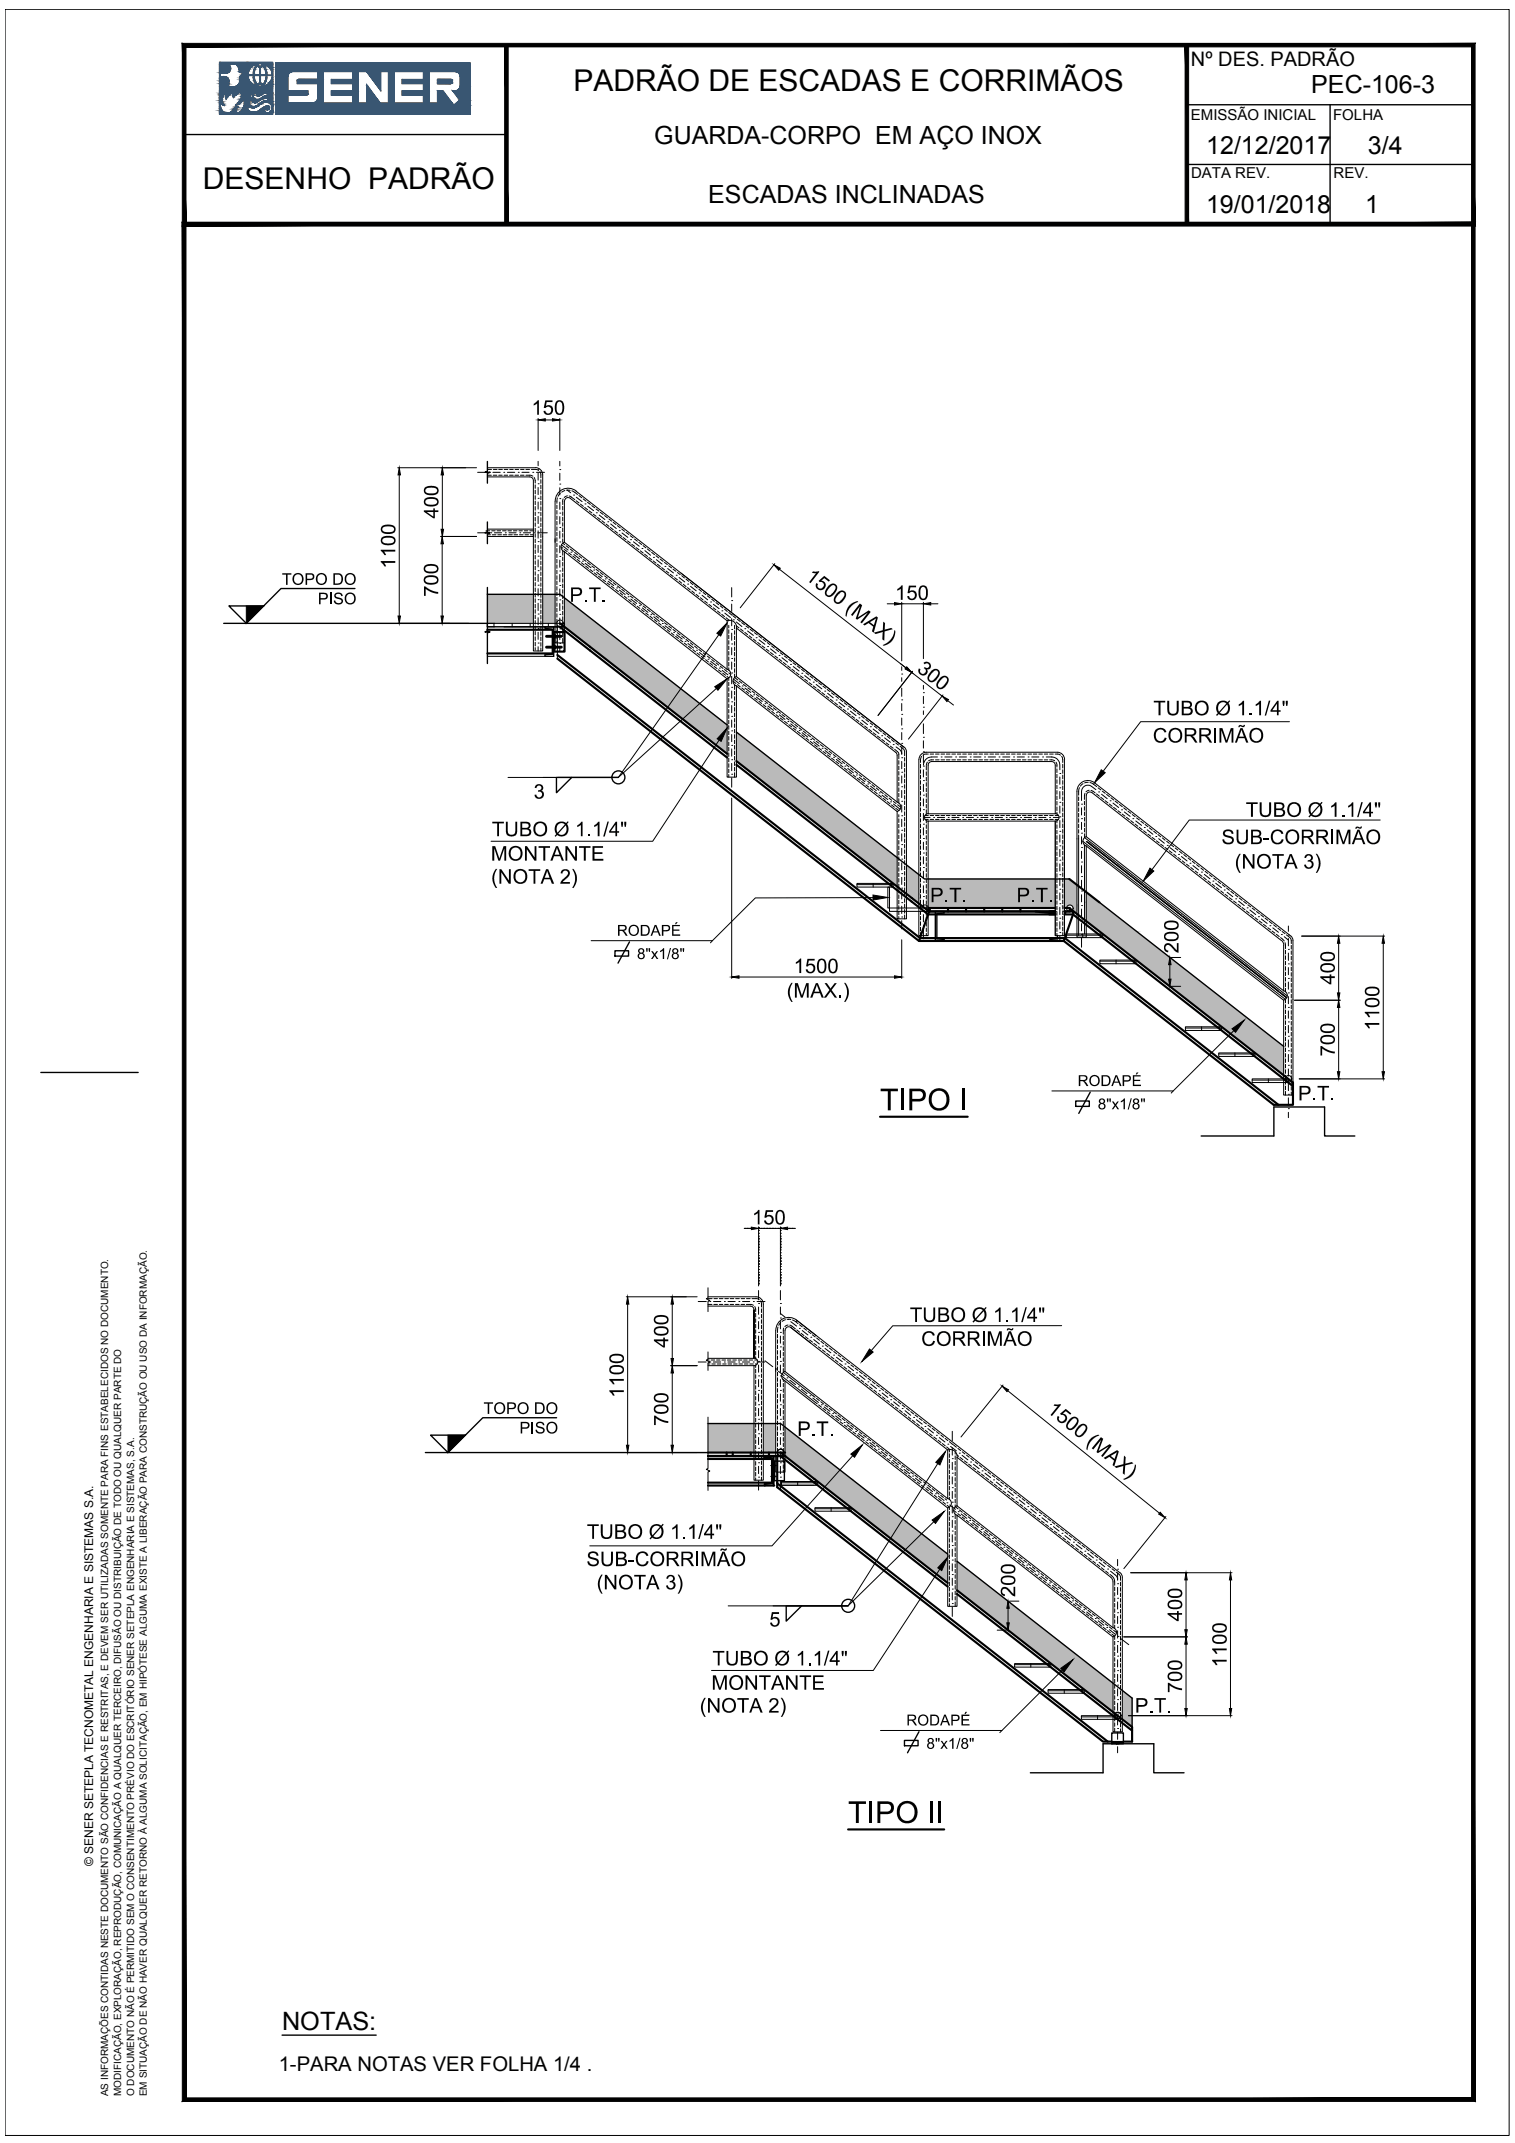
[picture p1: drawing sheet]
<svg xmlns="http://www.w3.org/2000/svg" width="210mm" height="297mm" viewBox="0 0 210 297" stroke-linecap="round" stroke-linejoin="round" font-family="sans-serif">
<defs><g id="words">
<g font-size="4.7">
<text x="121.9" y="153.9">TIPO I</text>
<text x="117.5" y="252.7">TIPO II</text>
</g>
<g font-size="4.2">
<text x="79.4" y="12.6">PADRÃO DE ESCADAS E CORRIMÃOS</text>
<text x="28.1" y="26.2">DESENHO PADRÃO</text>
</g>
<g font-size="3.5">
<text x="181.7" y="13">PEC-106-3</text>
<text x="90.6" y="20">GUARDA-CORPO EM AÇO INOX</text>
<text x="167.1" y="21.4">12/12/2017</text>
<text x="189.5" y="21.3">3/4</text>
<text x="98.1" y="28.2">ESCADAS INCLINADAS</text>
<text x="167.1" y="29.6">19/01/2018</text>
<text x="189.2" y="29.5">1</text>
<text x="39.1" y="281.3">NOTAS:</text>
</g>
<g font-size="3.1">
<text x="73.6" y="57.5">150</text>
<text x="60.7" y="71.9" transform="rotate(-90 60.7 71.9)">400</text>
<text x="54.8" y="78.8" transform="rotate(-90 54.8 78.8)">1100</text>
<text x="60.7" y="82.7" transform="rotate(-90 60.7 82.7)">700</text>
<text x="78.9" y="83.4">P.T.</text>
<text x="111.5" y="80.2" transform="rotate(38 111.5 80.2)">1500 (MAX)</text>
<text x="124" y="83.1">150</text>
<text x="126.9" y="93" transform="rotate(38 126.9 93)">300</text>
<text x="159.8" y="99.1">TUBO Ø 1.1/4&quot;</text>
<text x="159.7" y="102.9">CORRIMÃO</text>
<text x="73.9" y="110.7">3</text>
<text x="172.6" y="113.2">TUBO Ø 1.1/4&quot;</text>
<text x="68" y="119.3">MONTANTE</text>
<text x="68.1" y="115.9">TUBO Ø 1.1/4&quot;</text>
<text x="169.2" y="117">SUB-CORRIMÃO</text>
<text x="68" y="122.5">(NOTA 2)</text>
<text x="128.9" y="125.1">P.T.</text>
<text x="140.8" y="125.1">P.T.</text>
<text x="171.1" y="120.4">(NOTA 3)</text>
<text x="109.9" y="134.9">1500</text>
<text x="163.3" y="132.1" transform="rotate(-90 163.3 132.1)">200</text>
<text x="184.9" y="136.5" transform="rotate(-90 184.9 136.5)">400</text>
<text x="109.1" y="138.3">(MAX.)</text>
<text x="191.1" y="142.9" transform="rotate(-90 191.1 142.9)">1100</text>
<text x="184.9" y="146.4" transform="rotate(-90 184.9 146.4)">700</text>
<text x="179.8" y="152.5">P.T.</text>
<text x="104.2" y="169.7">150</text>
<text x="126.1" y="183.2">TUBO Ø 1.1/4&quot;</text>
<text x="92.6" y="186.8" transform="rotate(-90 92.6 186.8)">400</text>
<text x="127.6" y="186.5">CORRIMÃO</text>
<text x="86.4" y="193.7" transform="rotate(-90 86.4 193.7)">1100</text>
<text x="92.6" y="197.7" transform="rotate(-90 92.6 197.7)">700</text>
<text x="144.9" y="195.6" transform="rotate(39 144.9 195.6)">1500 (MAX)</text>
<text x="110.5" y="199">P.T.</text>
<text x="81.3" y="213.3">TUBO Ø 1.1/4&quot;</text>
<text x="81.2" y="217.1">SUB-CORRIMÃO</text>
<text x="82.7" y="220.3">(NOTA 3)</text>
<text x="140.7" y="221.4" transform="rotate(-90 140.7 221.4)">200</text>
<text x="106.6" y="225.4">5</text>
<text x="163.8" y="224.7" transform="rotate(-90 163.8 224.7)">400</text>
<text x="98.7" y="230.8">TUBO Ø 1.1/4&quot;</text>
<text x="170" y="231.1" transform="rotate(-90 170 231.1)">1100</text>
<text x="97" y="237.4">(NOTA 2)</text>
<text x="98.6" y="234.2">MONTANTE</text>
<text x="157.2" y="237.4">P.T.</text>
<text x="163.8" y="234.7" transform="rotate(-90 163.8 234.7)">700</text>
</g>
<g font-size="2.8">
<text x="165" y="9.1">Nº DES. PADRÃO</text>
<text x="38.6" y="287">1-PARA NOTAS VER FOLHA 1/4 .</text>
</g>
<g font-size="2.5">
<text x="39" y="81.1">TOPO DO</text>
<text x="44" y="83.8">PISO</text>
<text x="67" y="196">TOPO DO</text>
<text x="72" y="198.7">PISO</text>
</g>
<g font-size="2.3">
<text x="85.5" y="129.7">RODAPÉ</text>
<text x="88.3" y="132.9">8&quot;x1/8&quot;</text>
<text x="149.3" y="150.5">RODAPÉ</text>
<text x="152.1" y="153.8">8&quot;x1/8&quot;</text>
<text x="125.6" y="239.2">RODAPÉ</text>
<text x="128.4" y="242.4">8&quot;x1/8&quot;</text>
</g>
<g font-size="2.1">
<text x="165" y="16.6">EMISSÃO INICIAL</text>
<text x="184.7" y="16.6">FOLHA</text>
<text x="165" y="24.7">DATA REV.</text>
<text x="184.8" y="24.6">REV.</text>
</g>
<text font-size="1.7" x="12.9" y="258.7" transform="rotate(-90 12.9 258.7)">© SENER SETEPLA TECNOMETAL ENGENHARIA E SISTEMAS S.A.</text>
<g font-size="1.4">
<text x="15" y="290.6" transform="rotate(-90 15 290.6)">AS INFORMAÇÕES CONTIDAS NESTE DOCUMENTO SÃO CONFIDENCIAS E RESTRITAS, E DEVEM SER UTILIZADAS SOMENTE PARA FINS ESTABELECIDOS NO DOCUMENTO.</text>
<text x="16.8" y="290.6" transform="rotate(-90 16.8 290.6)">MODIFICAÇÃO, EXPLORAÇÃO, REPRODUÇÃO, COMUNICAÇÃO A QUALQUER TERCEIRO, DIFUSÃO OU DISTRIBUIÇÃO DE TODO OU QUALQUER PARTE DO</text>
<text x="18.6" y="290.6" transform="rotate(-90 18.6 290.6)">O DOCUMENTO NÃO É PERMITIDO SEM O CONSENTIMENTO PRÉVIO DO ESCRITÓRIO SENER SETEPLA ENGENHARIA E SISTEMAS, S.A.</text>
<text x="20.3" y="290.6" transform="rotate(-90 20.3 290.6)">EM SITUAÇÃO DE NÃO HAVER QUALQUER RETORNO À ALGUMA SOLICITAÇÃO, EM HIPÓTESE ALGUMA EXISTE A LIBERAÇÃO PARA CONSTRUÇÃO OU USO DA INFORMAÇÃO.</text>
</g>
</g></defs>
<!-- layer: R-VIST1 -->
<g fill="#bababa" stroke="#bababa" stroke-width=".14">
<path d="M108.8 201.8h5.1z"/>
<path d="M112.8 205h5.2l13.3 10.4z"/>
<path d="M132.6 216.4l5.1 4h-5.1z"/>
<path d="M132.6 220.4h5.1l16.5 12.9z"/>
<path d="M155.5 234.3l1.4 1.1h-1.4z"/>
<path d="M155.5 235.4h1.4v2.9z"/>
<path d="M125.6 119.9l1.7 1.3h-1.7z"/>
<path d="M125.6 123.9h1.7v.6z"/>
<path d="M148.6 126.1l.6 .1z"/>
<path d="M78.2 82.9l4.5 3.5h-4.5z"/>
<path d="M81.7 89.6h5.2l13.8 10.9z"/>
<path d="M102 101.5l5.2 4h-5.2z"/>
<path d="M102 105.5h5.2l17.1 13.4z"/>
<path d="M150.5 123.7l1.8 1.4h-1.8z"/>
<path d="M152.3 129.1h5.1l20.4 15.9z"/>
<path d="M75.2 82.4l1.7 4v-4zM75.2 82.4l1.7 4h-1.7z"/>
<path d="M67.5 82.4l6.4 4v-4zM67.5 82.4l6.4 4h-6.4z"/>
<path d="M128.6 121.8l17.6 4.1v-4.1zM128.6 121.8l17.6 4.1h-17.6z"/>
<path d="M108.8 197.8l5.1 4h-5.1zM108.8 201.8h5.1z"/>
<path d="M108.8 201.8h5.1zM108.8 201.8h5.1z"/>
<path d="M108.8 201.8l9.2 3.2-4.1-3.2zM108.8 201.8l9.2 3.2h-5.2z"/>
<path d="M112.8 205l13.4 10.4h5.1zM126.2 215.4h5.1v4z"/>
<path d="M132.6 220.4l16.5 12.9h5.1zM149.1 233.3h5.1v4z"/>
<path d="M155.5 235.4v2.9h1.4zM155.5 238.3h1.4v1.1z"/>
<path d="M105.8 197.3l1.7 4v-4zM105.8 197.3l1.7 4h-1.7z"/>
<path d="M98.1 197.3l6.4 4v-4zM98.1 197.3l6.4 4h-6.4z"/>
<path d="M125.6 121.2l1.7 2.7v-2.7zM125.6 121.2l1.7 2.7h-1.7z"/>
<path d="M125.6 123.9l.7 .6h1zM126.3 124.5h1v.7z"/>
<path d="M147.5 121.8l1.7 .9-1-.9zM147.5 121.8l1.7 .9h-1.7z"/>
<path d="M147.5 122.7l1.7 2.7v-2.7zM147.5 122.7l1.7 2.7h-1.7z"/>
<path d="M147.5 125.4h.8zM147.5 125.4l.7 .1z"/>
<path d="M148.3 125.4l.9 .1zM148.3 125.4l.9 .1z"/>
<path d="M147.5 125.5h.6zM147.5 125.5h.7z"/>
<path d="M148.3 125.5h.9zM148.3 125.5h.9z"/>
<path d="M147.5 125.5h.6zM147.5 125.5h.5z"/>
<path d="M148.4 125.5h.8zM148.4 125.5h.8z"/>
<path d="M147.5 125.5h.5zM147.5 125.5h.4z"/>
<path d="M148.5 125.5l.7 .1zM148.5 125.5l.7 .1z"/>
<path d="M147.5 125.5h.4zM147.5 125.5l.4 .1z"/>
<path d="M148.6 125.6h.6zM148.6 125.6h.6z"/>
<path d="M147.5 125.6l.3 .1 .1-.1zM147.5 125.6l.3 .1h-.3z"/>
<path d="M148.6 125.6l.6 .1v-.1zM148.6 125.6l.6 .1h-.5z"/>
<path d="M147.5 125.7l.3 .1v-.1zM147.5 125.7l.3 .1h-.3z"/>
<path d="M148.7 125.7l.5 .1v-.1zM148.7 125.7l.5 .1h-.5z"/>
<path d="M147.5 125.8l.3 .1v-.1zM147.5 125.8l.3 .1h-.3z"/>
<path d="M148.7 125.8l.5 .1v-.1zM148.7 125.8l.5 .1h-.5z"/>
<path d="M148.7 125.9l.5 .1v-.1zM148.7 125.9l.5 .1h-.5z"/>
<path d="M148.7 126h.5zM148.7 126h.5z"/>
<path d="M148.7 126l.5 .1zM148.7 126l.5 .1z"/>
<path d="M148.6 126.1v.1h.6zM148.6 126.2h.6v.5z"/>
<path d="M78.2 86.4l5.2 .5-.7-.5zM78.2 86.4l5.2 .5h-5.2z"/>
<path d="M78.2 86.9l8.7 2.7-3.5-2.7zM78.2 86.9l8.7 2.7h-5.2z"/>
<path d="M81.7 89.6l13.9 10.9h5.1zM95.6 100.5h5.1v4z"/>
<path d="M102 105.5l17.2 13.4h5.1zM119.2 118.9h5.1v4z"/>
<path d="M150.5 125.1l5.1 2.6-3.3-2.6zM150.5 125.1l5.1 2.6h-5.1z"/>
<path d="M150.5 127.7l6.9 1.4-1.8-1.4zM150.5 127.7l6.9 1.4h-5.1z"/>
<path d="M152.3 129.1l20.4 15.9h5.1zM172.7 145h5.1v4.1z"/>
</g>
<!-- layer: R-TXT -->
<g fill="none" stroke="#000" stroke-width=".19">
<path d="M31 86.4h36.5M77.1 107.8v2.1l2.1-2.1M77.2 107.8h8.5M85.2 131.8h1.9v.7h-1.9zM87.2 130.6l-1.6 2.9M129.8 126.7v3.4M149 152.6h1.9v.8h-1.9zM151.1 151.4l-1.6 2.9M166.4 157.5h10.1v-4.1h7v4.1h4.2M58.9 201.3h39.2M108.9 222.6v2.1l2.2-2.1M109.1 222.6h8.4"/>
<path d="M125.3 241.2h1.9v.8h-1.9zM127.3 240l-1.6 3M142.8 245.7h10v-4h7.1v4h4.1M39.1 282.1h13"/>
<circle cx="85.7" cy="107.7" r=".9"/>
<circle cx="108.2" cy="201.3" r=".46"/>
<circle cx="117.5" cy="222.6" r=".9"/>
<circle cx="154.9" cy="237.8" r=".46"/>
</g>
<!-- layer: R-SIMB -->
<g fill="none" stroke="#000" stroke-width=".14">
<path d="M67.5 91h9.2M76.9 87.6v2.7M77.2 86.9v4.4M99.3 95.4l-13.6 12.4h-15.3M99.6 88l-13.9 19.8h-10.4M99.6 102.6l-9.2 14h-22.4M178.7 100h-20.7l-5.1 6.9M191.2 113.7h-26.4l-5.2 6.8M81.9 130.4h16.8M121 124.4l-16.3 .1-6.3 6.2M145.7 151.2h16.8M170.9 142.9l-8.6 8.6"/>
<path d="M98.1 178.5v1.4l-.2 .1 .4 .3-.2 .1v1.4M98.1 196.4v7.1l-.2 .2 .4 .2-.2 .1v2.6M98.1 187.4v1l-.2 .2 .4 .2-.2 .1v1M147.1 183.7l-23.4 .1-3 3.4M108.3 205.4h5v.5h-5zM108.3 205.5h5M110.5 205.4v.5M112.8 205.4h-4.5v.5h4.5M112.9 209h5v.5h-5zM112.9 209.1h5M113 205.4v.5M115.2 209v.5"/>
<path d="M117.7 209v.5M118.1 201.8l-11.1 12.5h-25.3M129.4 210.9l-11.9 11.7h-16.6M129.9 202.9l-12.4 19.7h-10.4M130.2 217.5l-9.2 14h-22.4M122 239.9h16.8M140.6 230.6h5v.5h-5zM140.6 230.7h5M142.8 230.6v.5M145.2 234.2h5v.5h-5zM145.2 234.4h5M145.3 230.6v.5"/>
<path d="M147.2 231.5l-8.7 8.7M147.5 234.2v.5M149.8 237.8h5v.5h-5zM149.8 238h5M150 234.2v.5M152.1 237.8v.5M154.6 237.8v.5"/>
</g>
<!-- layer: R-VIST1 -->
<g fill="none" stroke="#000" stroke-width=".14">
<path d="M67.5 86.9h10.7M67.5 86.4h10.7v.5M68.4 86.4v.5M68.5 86.4h-1v.5h10.7M69.8 86.9h8.4M71 86.4v.5M73.5 86.4v.5M76 86.4v.5M118.7 122.4h5v.6h-5zM118.7 122.6h5M121 122.4v.6M123 123h.2v2.9h-.2z"/>
<path d="M123.5 122.4v.6M128.7 125.9h-5.5v.4h5.5M147.8 129.5h5v.5h-5zM147.8 129.6h5M150 129.5v.5M152.4 133.1h5v.5h-5zM152.4 133.2h5M152.5 129.5v.5M154.6 133.1v.5M157.1 133.1v.5M164.2 142.3h5.1v.5h-5.1zM164.2 142.5h5.1"/>
<path d="M166.5 142.3v.5M168.9 145.9h5v.5h-5zM168.9 146.1h5M169 142.3v.5M171.1 145.9v.5M173.5 149.5h5v.6h-5zM173.5 149.7h5M173.6 145.9v.5M175.7 149.5v.6M178.2 149.5v.6"/>
<circle cx="77.6" cy="86.4" r=".46"/>
<circle cx="128.2" cy="125.9" r=".46"/>
<circle cx="148.2" cy="125.9" r=".46"/>
<circle cx="178.5" cy="149.5" r=".46"/>
</g>
<!-- layer: R-VIST3 -->
<g fill="none" stroke="#000" stroke-width=".3">
<path d="M67.5 90.6h9M67.5 87.3h9M76.7 87.6h1.5v2.7h-1.5zM76.7 88h.2v.4h-.2zM76.7 89.5h.2v.4h-.2zM77.2 90.8l50.3 39.2h20l29.6 23.1M77.2 91.3l50.1 39.1M77.6 86.9l23.1 18.1M77.6 86.4l23.1 18.1M102 105.5l26.7 20.8M102 106l26.6 20.7h17.6M128.7 126.3l-1.4 4.1h20.1l1.4-4.1h-1.3"/>
<path d="M128.7 126.3h17.5M128.8 125.9v.4M131.3 125.9v.4M133.8 125.9v.4M136.4 125.9v.4M138.9 125.9v.4M141.4 125.9v.4M143.5 126.3l2.7 .3M146.2 125.9h-17.5v.4h17.5M147.5 125.9h.7v.4h-.7M147.5 126.7h1.2l30.4 23.9M147.6 126.3v.3"/>
<path d="M148.2 125.9l30.9 24.2v3h-2.6l-29.1-22.7M148.2 121.8l4.1 3.3"/>
</g>
<!-- layer: R-TUBO -->
<g fill="none" stroke="#000" stroke-width=".14">
<path d="M67.5 66.1h5.9l.4 .2 .1 8.1M67.5 73.3h6.4M67.5 64.8h6.7M74.2 64.8a1.01 1.01 0 0 1 1 1v24.4h-1.3v-15.8h-6.4M76.9 74.7v14.4h1.3v-12.6M76.9 69.5v5.7M76.9 69.5a1.79 1.79 0 0 1 1-1.6 1.79 1.79 0 0 1 1.9 .1l45.5 35.6M78.2 76.5l22.5 17.6v13.6h1.3v-12.6M78.2 69.5v5.7M78.2 75.2a.69 .69 0 0 0-.5 .6 .69 .69 0 0 0 .5 .7M78.2 69.5a.5 .5 0 0 1 .3-.5 .5 .5 0 0 1 .5 .1l21.7 16.9v6.8l-22.5-17.6M100.8 92.8a.66 .66 0 0 1 .4 .6 .66 .66 0 0 1-.4 .7"/>
<path d="M100.8 86a.96 .96 0 0 1 1.2 1M102 87.1l22.2 17.3 .1 .3v6.5l-22.3-17.4zM102 95.1l22.3 17.4M102 93.8a.69 .69 0 0 0-.4 .6 .69 .69 0 0 0 .4 .7M124.3 111.2a.66 .66 0 0 1 .5 .6 .66 .66 0 0 1-.5 .7M125.3 103.6l.3 .4v.2v23.2h-1.3v-14.9M127.3 105.3v24.4h1.3v-15.9h17.6M127.3 105.3a1.01 1.01 0 0 1 1-1h18.2a1.01 1.01 0 0 1 1 1M145.7 105.6h-16.9l-.2 .5v6.7h17.6v-6.7l-.1-.3-.4-.2M146.2 113.8v15.9h1.3v-15.9M146.2 113.8v15.9M147.5 105.3v24.4"/>
<path d="M150.5 110.3a.5 .5 0 0 1 .3-.5 .5 .5 0 0 1 .5 .1l26.2 20.5M150.5 116l27.3 21.3M150.5 110.3v5.7M150.5 116a.69 .69 0 0 0-.5 .6 .69 .69 0 0 0 .5 .7M151.6 108.5l27.2 21.2 .3 .4v.3M151.7 108.5a1.51 1.51 0 0 0-1.6-.2 1.51 1.51 0 0 0-.9 1.4v20.2h1.3v-12.6l27.3 21.3v13.2h1.3v-21.4M177.6 130.4l.2 .4 .1 .2-.1 6.4M177.9 137.3a.66 .66 0 0 1 .5 .7 .66 .66 0 0 1-.5 .6M98.1 179.7h6.7a1.01 1.01 0 0 1 1 1.1M98.1 181h5.9M98.1 188.3h6.4M104 181l.2 .1 .3 .4"/>
<path d="M104.5 188.3v-6.8v6.8M105.8 180.8v24.4h-1.3v-15.9h-6.4M107.5 189.6v14.4h1.3v-12.6M108.8 190.1l22.5 17.6M108.8 184.4v5.7M108.8 190.1a.71 .71 0 0 0-.4 1l22.9 17.9v13.7h1.3v-12.7l21.6 16.9M109.6 184a.5 .5 0 0 0-.5-.1 .5 .5 0 0 0-.3 .5M110.4 183a1.79 1.79 0 0 0-1.9-.2 1.79 1.79 0 0 0-1 1.6v5.7M112.3 186.1l-2.7-2.1 21.7 17a.97 .97 0 0 1 1.3 1M113.1 185.1l-2.7-2.1 45 35.2 .1 .4v21.5h-1.3v-13.2M131.3 201v6.7M131.3 207.7a.66 .66 0 0 1 .5 .7 .66 .66 0 0 1-.5 .6"/>
<path d="M132.6 208.7l21.6 16.9M132.6 208.7v-6.7l21.3 16.6M132.6 208.7a.69 .69 0 0 0-.5 .7 .69 .69 0 0 0 .5 .6M153.9 218.6l.2 .2 .1 .5v6.3M154.2 225.6a.66 .66 0 0 1 .5 .6 .66 .66 0 0 1-.5 .7"/>
</g>
<!-- layer: GEIXO -->
<g fill="none" stroke="#000" stroke-width=".14">
<path d="M66.2 73.9h1.3M66.2 65.5h1.1M67.8 65.5h.1M68 73.9h.1M68.3 65.5h1M68.5 73.9h1M69.8 65.5h.1M70 73.9h.1M70.3 65.5h1M70.5 73.9h1M71.8 65.5h.1M72 73.9h.1"/>
<path d="M72.3 65.5h1M72.5 73.9h1M73.8 65.5h.1M74 73.9h.1M74.3 65.5h1.1M74.5 73.9h1.3M74.6 79.1h.1M74.6 77.1h.1M74.6 75.1h.1M74.6 73.1h.1M74.6 71.1h.1M74.6 69.1h.1"/>
<path d="M74.6 67.1h.1M74.6 65h.1M74.6 63.9v.7M74.6 65.6v.9M74.6 67.6v1M74.6 69.6v1M74.6 71.6v1M74.6 73.6v1M74.6 75.6v1M74.6 77.6v1M74.6 79.6v1M77.6 79.1h.1"/>
<path d="M77.6 77.1h.1M77.6 75.1h.1M77.6 73.1h.1M77.6 71.1h.1M77.6 69.1h.1M77.6 67.1h.1M77.6 65.1h.1M77.6 63.9v.7M77.6 65.6v1M77.6 67.6v1M77.6 69.6v1M77.6 71.6v1"/>
<path d="M77.6 73.6v1M77.6 75.6v1M77.6 77.6v1M77.6 79.6v1M77.8 75.5l.9 .7M78.6 67.9l.5 .4M79.1 76.5h.1M79.5 68.6h.1M79.5 76.9l.8 .6M79.8 68.9l.9 .6M80.7 77.8h.1M81.1 69.9h.1"/>
<path d="M81.1 78.1l.8 .6M81.4 70.2l.8 .6M82.3 79h.1M82.6 71.1h.1M82.7 79.3l.7 .6M83 71.4l.8 .6M84.2 72.3h.1M84.6 72.6l.8 .7M85.8 73.6h.1M86.2 73.9l.8 .6M87.4 74.8h.1M87.8 75.1l.8 .6"/>
<path d="M88.9 76h.1M89.4 76.3l.7 .7M90.5 77.3h.1M90.9 77.6l.8 .6M92.1 78.5h.1M92.5 78.8l.8 .6M93.7 79.7h.1M74.6 89.1h.1M74.6 87.1h.1M74.6 85.1h.1M74.6 83.1h.1M74.6 81.1h.1"/>
<path d="M74.6 81.6v1M74.6 83.6v1M74.6 85.6v1M74.6 87.6v1M74.6 89.6v.6M77.6 89.2h.1M77.6 87.2h.1M77.6 85.2h.1M77.6 83.1h.1M77.6 81.2h.1M77.6 81.6v1.1M77.6 83.7v.9"/>
<path d="M77.6 85.7v1M77.6 87.7v1M77.6 89.7v.6M85.8 81.8l.8 .6M87 82.7h.1M87.4 83l.8 .7M88.6 83.9h.1M89 84.3l.8 .6M90.2 85.2h.1M90.6 85.5l.8 .6M91.8 86.4h.1M92.1 86.7l.8 .7"/>
<path d="M93.3 87.7h.1M93.7 88l.8 .6M94.1 80.1l.8 .6M94.9 88.9h.1M95.3 81h.1M95.3 89.2l.8 .6M95.7 81.3l.8 .6M96.5 90.1h.1M96.9 82.2h.1M96.9 90.4l.8 .7M97.3 82.5l.8 .6M98.1 91.4h.1"/>
<path d="M98.5 83.4h.1M98.5 91.7l.8 .6M98.8 83.8l.8 .6M99.7 92.6h.1M100 84.7h.1M100.1 92.9l.7 .6M100.4 85l.8 .6M101.2 93.8h.1M101.4 99.3h.1M101.4 97.3h.1M101.4 95.3h.1M101.4 93.3h.1"/>
<path d="M101.4 91.3h.1M101.4 89.3h.1M101.4 87.2h.1M101.4 85.2h.1M101.4 83.2h.1M101.4 81.4v1.3M101.4 83.7v1.1M101.4 85.7v1M101.4 87.8v1M101.4 89.8v1M101.4 91.8v1M101.4 93.8v1"/>
<path d="M101.4 95.8v1M101.4 97.8v1M101.4 99.8v1M101.6 85.9h.1M101.6 94.1l.8 .7M102 86.2l.8 .6M102.8 95.1h.1M103.2 87.1h.1M103.2 95.4l.8 .6M103.6 87.5l.8 .6M104.4 96.3h.1M104.8 88.4h.1"/>
<path d="M104.8 96.6l.8 .6M105.2 88.7l.8 .6M106 97.5h.1M106.3 89.6h.1M106.4 97.9l.8 .6M106.8 89.9l.7 .7M107.6 98.8h.1M107.9 90.8h.1M108 99.1l.8 .6M108.3 91.2l.8 .6M109.5 92.1h.1M109.9 92.4l.8 .6"/>
<path d="M111.1 93.3h.1M111.5 93.6l.8 .7M112.7 94.6h.1M113.1 94.9l.8 .6M114.3 95.8h.1M114.7 96.1l.8 .6M115.9 97h.1M116.2 97.3l.8 .7M117.4 98.3h.1M117.8 98.6l.8 .6M119 99.5h.1M119.4 99.8l.8 .6"/>
<path d="M124.9 99h.1M124.9 97h.1M124.9 93.4h.1M124.9 92.4v.5M124.9 93.9v.5M124.9 95.4v1.1M124.9 97.5v1M124.9 99.5v1M127.9 98h.1M127.9 96.5v1M127.9 98.5v.5M101.4 107.3h.1"/>
<path d="M101.4 105.3h.1M101.4 103.3h.1M101.4 101.3h.1M101.4 101.8v1M101.4 103.8v1M101.4 105.8v1M101.4 107.8v1.3M109.2 100h.1M109.5 100.3l.8 .6M110.7 101.3h.1M111.1 101.6l.8 .6M112.3 102.5h.1"/>
<path d="M112.7 102.8l.8 .6M113.9 103.7h.1M114.3 104l.8 .6M115.5 105h.1M115.9 105.3l.8 .6M117.1 106.2h.1M117.5 106.5l.7 .6M118.6 107.4h.1M119 107.7l.8 .7M120.2 108.7h.1M120.6 100.7h.1M120.6 109l.8 .6"/>
<path d="M121 101l.8 .7M121.8 109.9h.1M122.2 102h.1M122.2 110.2l.8 .6M122.6 102.3l.8 .6M123.4 111.1h.1M123.7 103.2h.1M123.8 111.4l.9 .8M124.1 103.5l.6 .5 .2 .5v-1M124.9 119.1h.1M124.9 117.1h.1M124.9 115.1h.1"/>
<path d="M124.9 113.1h.1M124.9 111.1h.1M124.9 109.1h.1M124.9 107h.1M124.9 105h.1M124.9 103h.1M124.9 101h.1M124.9 101.5v1M124.9 105.5v1.1M124.9 107.5v1M124.9 109.6v1M124.9 111.6v1"/>
<path d="M124.9 113.6v1M124.9 115.6v1M124.9 117.6v1M124.9 119.6v1M127.9 102.2h.1M127.9 104.2h.1M127.9 106.2h.1M127.9 108.2h.1M127.9 110.2h.1M127.9 112.2h.1M127.9 114.2h.1M127.9 116.2h.1"/>
<path d="M127.9 118.2h.1M127.9 100.3v1.4M127.9 102.7v1M127.9 104.7v1M127.9 106.7v1M127.9 108.7v1M127.9 110.7v1M127.9 112.7v1M127.9 114.7v1M127.9 116.7v1.1M127.9 118.7v1M128.1 113.3h.8"/>
<path d="M129.4 113.3h.1M129.9 113.3h1M129.9 104.9a2.34 2.34 0 0 0-1.4 .2l-.4 .4-.2 .6M130.4 104.9h.1M130.9 104.9h1M131.4 113.3h.1M131.9 113.3h1M132.4 104.9h.1M132.9 104.9h1M133.4 113.3h.1M133.9 113.3h1M134.4 104.9h.1"/>
<path d="M134.9 104.9h1M135.4 113.3h.1M135.9 113.3h1M136.4 104.9h.1M136.9 104.9h1M137.4 113.3h.1M137.9 113.3h1M138.4 104.9h.1M138.9 104.9h1M139.4 113.3h.1M139.9 113.3h1M140.4 104.9h.1"/>
<path d="M140.9 104.9h1M141.4 113.3h.1M141.9 113.3h1M142.4 104.9h.1M142.9 104.9h1M143.4 113.3h.1M143.9 113.3h1M144.4 104.9h.1M145 104.9h.7M145.4 113.3h.1M145.7 104.9a1.11 1.11 0 0 1 1.1 1.2v.6M145.9 113.3h.8"/>
<path d="M146.8 119.2h.1M146.8 117.2h.1M146.8 115.2h.1M146.8 113.2h.1M146.8 111.2h.1M146.8 109.2h.1M146.8 107.2h.1M146.8 107.7v1M146.8 109.7v1M146.8 111.7v1M146.8 113.7v1M146.8 115.7v1"/>
<path d="M146.8 117.7v1M146.8 119.7v1M149.8 119.5h.1M149.8 117.5h.1M149.8 115.5h.1M149.8 113.5h.1M149.8 111.5h.1M149.8 112v1M149.8 114v1M149.8 116v1M149.8 118v1M149.8 120v1"/>
<path d="M150.5 116.6v.1M150.6 116.7h.1M150.7 116.8h.1M150.8 116.8v.1M150.8 116.9h.1M150.9 116.9h.1M150.9 116.9v.1M151 117h.1M151.1 117.1h.1M151.1 117.1l.1 .1M151.2 117.2h.1M151.3 117.2h.1"/>
<path d="M151.3 117.3h.1M151.4 117.3h.1M151.4 117.4h.1M151.5 117.4h.1M151.5 117.4l.1 .1M151.6 117.5h.1M151.7 117.6h.1M151.8 117.6h.1M151.8 117.6v.1M151.8 109.5a1.65 1.65 0 0 0-1-.7 .88 .88 0 0 0-1 .9v1.3M151.8 117.7h.1M151.9 117.7h.1"/>
<path d="M151.9 117.8h.1M152 117.8h.1M152.1 117.9h.1M152.2 117.9h.1M152.2 117.9v.1M152.2 109.8h.1M152.2 118h.1M152.3 118h.1M152.3 118.1h.1M152.4 118.1h.1M152.4 118.1v.1M152.5 118.2h.1"/>
<path d="M152.6 118.2h.1M152.6 118.2l.1 .1M152.6 118.3h.1M152.6 110.1l.8 .6M152.7 118.3h.1M152.7 118.4h.1M152.8 118.4h.1M152.8 118.4l.1 .1M152.9 118.5h.1M153 118.6h.1M153.1 118.7h.1M153.2 118.7h.1"/>
<path d="M153.2 118.7v.1M153.3 118.8h.1M153.3 118.9h.1M153.4 118.9h.1M153.4 118.9l.1 .1M153.5 119h.1M153.6 119h.1M153.6 119v.1M153.7 119.1h.1M153.8 119.2l.1 .1M153.8 111h.1M153.8 119.2h.1"/>
<path d="M153.9 119.3h.1M154 119.3h.1M154 119.4h.1M154.1 119.4h.1M154.1 119.5h.1M154.2 119.5h.1M154.2 111.3l.8 .6M154.2 119.5l.1 .1M154.3 119.6h.1M154.4 119.7h.1M154.5 119.7v.1M154.5 119.8h.1"/>
<path d="M154.6 119.8h.1M154.6 119.8l.1 .1M154.7 119.9h.1M154.7 119.9v.1M154.8 120h.1M155.4 112.2h.1M155.8 112.5l.8 .7M157 113.5h.1M157.4 113.8l.8 .6M158.5 114.7h.1M158.9 115l.8 .6M160.1 116h.1"/>
<path d="M160.5 116.2l.8 .7M161.7 117.2h.1M162.1 117.5l.8 .6M163.3 118.4h.1M163.7 118.7l.8 .6M164.9 119.7h.1M165.3 120l.8 .6M124.9 127.1h.1M124.9 125.1h.1M124.9 123.1h.1M124.9 121.1h.1M124.9 121.6v1"/>
<path d="M124.9 123.6v1M124.9 125.6v1M124.9 127.6v1.2M127.9 120.2h.1M127.9 122.3h.1M127.9 124.3h.1M127.9 126.3h.1M127.9 128.3h.1M127.9 120.8v1M127.9 122.8v1M127.9 124.8v1M127.9 126.8v1"/>
<path d="M127.9 128.8v1.3M146.8 129.3h.1M146.8 127.3h.1M146.8 121.2h.1M146.8 125.8v1M146.8 127.8v1M146.8 129.8v.6M149.8 129.5h.1M149.8 127.5h.1M149.8 125.5h.1M149.8 123.5h.1M149.8 121.5h.1"/>
<path d="M149.8 122v1M149.8 124v1M149.8 126v1M149.8 128v1M149.8 130v1.3M154.9 120v.1M154.9 120.1h.1M155 120.1h.1M155 120.2h.1M155.1 120.2h.1M155.2 120.3h.1M155.3 120.4h.1"/>
<path d="M155.4 120.5h.1M155.5 120.5h.1M155.5 120.5v.1M155.6 120.6h.1M155.6 120.6l.1 .1M155.7 120.7h.1M155.7 120.7l.1 .1M155.8 120.8h.1M155.9 120.8h.1M155.9 120.8v.1M155.9 120.9h.1M156 120.9h.1"/>
<path d="M156 121h.1M156.1 121h.1M156.1 121l.1 .1M156.2 121.1h.1M156.3 121.1h.1M156.3 121.2h.1M156.4 121.2h.1M156.4 121.3h.1M156.4 121.3l.2 .1M156.6 121.4h.1M156.7 121.4h.1M156.7 121.5h.1"/>
<path d="M156.8 121.5v.1M156.8 121.6h.1M156.9 121.6h.1M156.9 121.6l.1 .1M157 121.7h.1M157.1 121.8h.1M157.1 121.8l.1 .1M157.2 121.9h.1M157.3 121.9h.1M157.3 122h.1M157.4 122h.1M157.4 122.1h.1"/>
<path d="M157.5 122.1h.1M157.6 122.1v.1M157.6 122.2h.1M157.7 122.2h.1M157.7 122.3h.1M157.8 122.3h.1M157.8 122.3v.1M157.8 122.4h.1M157.9 122.4h.1M158 122.4v.1M158 122.5h.1M158.1 122.6h.1"/>
<path d="M158.2 122.6h.1M158.2 122.6v.1M158.2 122.7h.1M158.3 122.7h.1M158.3 122.7l.1 .1M158.4 122.8h.1M158.4 122.8l.1 .1M158.5 122.9h.1M158.6 122.9h.1M158.6 122.9v.1M158.6 123h.1M158.7 123h.1"/>
<path d="M158.7 123.1h.1M158.8 123.1h.1M158.9 123.2h.1M159 123.3h.1M159.1 123.3h.1M159.1 123.4h.1M159.2 123.4h.1M159.2 123.4v.1M159.3 123.5h.1M159.4 123.5v.1M159.4 123.6h.1M159.5 123.6l.1 .1"/>
<path d="M159.5 123.7h.1M159.6 123.7h.1M159.6 123.7v.1M159.7 123.8h.1M159.8 123.8h.1M159.8 123.9h.1M159.8 123.9l.1 .1M159.9 124h.1M160 124h.1M160 124.1h.1M160.1 124.1h.1M160.1 124.2h.1"/>
<path d="M160.2 124.2h.1M160.2 124.2l.1 .1M160.3 124.3h.1M160.4 124.4h.1M160.5 124.4h.1M160.5 124.4v.1M160.5 124.5h.1M160.6 124.5h.1M160.6 124.5l.1 .2M160.7 124.6h.1M160.8 124.7h.1M160.9 124.7h.1"/>
<path d="M160.9 124.7v.1M160.9 124.8h.1M161 124.8h.1M161 124.9h.1M161.1 124.9h.1M161.2 125h.1M161.3 125h.1M161.3 125.1h.1M161.4 125.2h.1M161.5 125.2h.1M161.5 125.2l.1 .1M161.6 125.3h.1"/>
<path d="M161.7 125.3v.1M161.7 125.4h.1M161.8 125.5h.1M161.9 125.5h.1M161.9 125.5v.1M162 125.6h.1M162.1 125.7h.1M162.1 125.7l.1 .1M162.2 125.8h.1M162.3 125.8h.1M162.3 125.8v.1M162.4 125.9h.1"/>
<path d="M162.4 126h.1M162.5 126h.1M164.4 127.5l.1 .1M164.5 127.6h.1M164.5 127.6l.1 .1M164.6 127.6h.1M164.6 127.7h.1M164.7 127.7h.1M164.7 127.8h.1M164.8 127.8h.1M164.9 127.9h.1M165 127.9h.1"/>
<path d="M165 128h.1M165.1 128h.1M165.1 128.1h.1M165.2 128.1h.1M165.2 128.1l.1 .1M165.3 128.2h.1M165.4 128.2h.1M165.4 128.2v.1M165.4 128.3h.1M165.5 128.3v.1M165.5 128.4h.1M165.6 128.4h.1"/>
<path d="M165.6 128.4l.1 .1M165.7 128.5h.1M165.8 128.5h.1M165.8 128.6h.1M165.8 128.6l.1 .1M165.9 128.7h.1M166 128.7h.1M166 128.8h.1M166.1 128.8h.1M166.1 128.9h.1M166.2 128.9h.1M166.3 128.9v.1"/>
<path d="M166.3 129h.1M166.3 129l.1 .1M166.4 129.1h.1M166.5 120.9h.1M166.5 129.1h.1M166.5 129.1v.1M166.5 129.2h.1M166.6 129.2h.1M166.7 129.2v.1M166.7 129.3h.1M166.8 129.3h.1M166.8 129.4h.1"/>
<path d="M166.9 129.4h.1M166.9 121.2l.7 .6M166.9 129.4v.1M166.9 129.5h.1M167 129.5h.1M167 129.6h.1M167.1 129.6h.1M167.2 129.7h.1M167.3 129.7h.1M167.3 129.7v.1M167.3 129.8h.1M167.4 129.8h.1"/>
<path d="M167.4 129.9h.1M167.5 129.9h.1M167.5 129.9l.1 .1M167.6 130h.1M167.7 130v.1M167.7 130.1h.1M167.8 130.1h.1M167.8 130.2h.1M167.9 130.2h.1M167.9 130.2v.1M168 130.3h.1M168 122.1h.1"/>
<path d="M168.1 130.4h.1M168.2 130.4v.1M168.2 130.5h.1M168.3 130.5h.1M168.3 130.5v.1M168.4 130.6h.1M168.4 122.4l.8 .6M168.5 130.6h.1M168.5 130.7h.1M168.5 130.7l.1 .1M168.6 130.8h.1M168.7 130.8h.1"/>
<path d="M168.7 130.9h.1M168.8 130.9h.1M168.8 131h.1M168.9 131h.1M168.9 131l.1 .1M169 131.1h.1M169.1 131.1h.1M169.1 131.2h.1M169.2 131.2v.1M169.2 131.3h.1M169.3 131.3h.1M169.3 131.3l.1 .1"/>
<path d="M169.4 131.4h.1M169.5 131.4h.1M169.5 131.5h.1M169.6 131.5h.1M169.6 131.5v.1M169.6 123.4h.1M169.6 131.6h.1M169.7 131.6h.1M169.7 131.7h.1M169.8 131.7h.1M169.9 131.8h.1M170 131.8h.1"/>
<path d="M170 131.8v.1M170 131.9h.1M170 123.7l.8 .6M170.1 132h.1M170.2 132h.1M170.2 132l.1 .1M170.3 132.1h.1M170.4 132.1v.1M170.4 132.2h.1M170.5 132.2h.1M170.5 132.3h.1M170.6 132.3v.1"/>
<path d="M170.7 132.4h.1M170.8 132.5h.1M170.9 132.6h.1M171 132.6h.1M171 132.7h.1M171.1 132.7h.1M171.1 132.8h.1M171.2 132.8h.1M171.2 124.6h.1M171.2 132.8l.1 .1M171.3 132.9h.1M171.4 132.9h.1"/>
<path d="M171.4 132.9l.1 .2M171.5 133h.1M171.5 133.1h.1M171.6 133.1h.1M171.6 124.9l.8 .6M171.6 133.1l.1 .1M171.7 133.2h.1M171.8 133.2h.1M171.8 133.3h.1M171.9 133.3v.1M171.9 133.4h.1M172 133.4h.1"/>
<path d="M172 133.5h.1M172.1 133.5h.1M172.2 133.6h.1M172.3 133.6v.1M172.3 133.7h.1M172.4 133.7h.1M172.4 133.8h.1M172.5 133.8h.1M172.5 133.8v.1M172.6 133.9h.1M172.7 133.9v.1M172.7 134h.1"/>
<path d="M172.8 125.8h.1M172.8 134h.1M172.8 134.1h.1M172.9 134.1h.1M172.9 134.1v.1M173 134.2h.1M173 134.3h.1M173.1 134.3h.1M173.2 126.1l.8 .7M173.2 134.4h.1M173.2 134.4l.1 .1M173.3 134.4h.1"/>
<path d="M173.3 134.5h.1M173.4 134.5h.1M173.4 134.6h.1M173.5 134.6h.1M173.5 134.6l.1 .1M173.6 134.7h.1M173.7 134.7h.1M173.7 134.7v.1M173.7 134.8h.1M173.8 134.8h.1M173.8 134.9h.1M173.9 134.9h.1"/>
<path d="M173.9 134.9l.1 .1M174 135h.1M174.1 135h.1M174.1 135v.1M174.1 135.1h.1M174.2 135.1h.1M174.2 135.2h.1M174.3 135.2h.1M174.3 135.2l.1 .1M174.4 127.1h.1M174.4 135.3h.1M174.4 135.3l.1 .1"/>
<path d="M174.5 135.3h.1M174.5 135.4h.1M174.6 135.5h.1M174.7 135.5h.1M174.7 135.6h.1M174.8 135.6h.1M174.8 127.4l.8 .6M174.8 135.7h.1M174.9 135.7h.1M174.9 135.7l.1 .1M175 135.8h.1M175.1 135.8h.1"/>
<path d="M175.1 135.8v.1M175.2 135.9h.1M175.2 135.9v.1M175.2 136h.1M175.3 136h.1M175.4 136v.1M175.4 136.1h.1M175.5 136.1h.1M175.5 136.2h.1M175.6 136.2h.1M175.6 136.3h.1M175.7 136.3h.1"/>
<path d="M175.7 136.4h.1M175.8 136.4h.1M175.9 136.5h.1M175.9 128.3h.1M176 136.5v.1M176 136.6h.1M176.1 136.6h.1M176.1 136.7h.1M176.2 136.7h.1M176.2 136.7v.1M176.3 136.8h.1M176.3 128.6l.8 .6"/>
<path d="M176.4 136.8v.1M176.4 136.9h.1M176.5 136.9h.1M176.5 137h.1M176.6 137h.1M176.6 137v.1M176.7 137.1h.1M176.8 137.2h.1M176.9 137.2h.1M176.9 137.3h.1M177 137.3h.1M177 137.4h.1"/>
<path d="M177.1 137.4h.1M177.1 137.4l.1 .1M177.2 137.5h.1M177.2 137.5l.1 .1M177.3 137.6h.1M177.4 137.6h.1M177.4 137.6v.1M177.5 137.7h.1M177.5 129.5h.1M177.5 137.8h.1M177.6 137.8h.1M177.6 137.8l.1 .1"/>
<path d="M177.7 137.9h.1M177.8 137.9h.1M177.8 138h.1M177.9 138h.1M177.9 138.1h.1M177.9 129.8l.6 .5M178 138.1h.1M178 138.1l.1 .1M178.1 138.2h.1M178.2 138.3h.1M178.5 139.6h.1M178.5 137.6h.1"/>
<path d="M178.5 135.6h.1M178.5 133.6h.1M178.5 131.6h.1M178.5 129.6h.1M178.5 128.4v.7M178.5 130.1v1M178.5 132.1v1M178.5 134.1v1M178.5 136.1v1M178.5 138.1v1M178.5 153.7h.1M178.5 151.7h.1"/>
<path d="M178.5 149.7h.1M178.5 147.7h.1M178.5 145.6h.1M178.5 143.6h.1M178.5 141.6h.1M178.5 140.1v1M178.5 142.1v1.1M178.5 144.1v1M178.5 146.2v1M178.5 148.2v1M178.5 150.2v1M178.5 152.2v1"/>
<path d="M178.5 154.2v.7M105.1 178.9v1.3M108.1 178.9v1.3M96.7 180.4h1.2M96.7 188.8h1.1M98.3 180.4h.1M98.3 188.8h.1M98.8 188.8h1.1M98.9 180.4h1M100.4 180.4h.1M100.4 188.8h.1M100.8 188.8h1.1"/>
<path d="M100.9 180.4h1M102.3 188.8h.1M102.4 180.4h.1M102.9 188.8h1M102.9 180.4h1M104.4 188.8h.1M104.4 180.4h.1M104.9 188.8h1.1M104.9 180.4h1.1M105.1 198.7h.1M105.1 196.7h.1M105.1 194.7h.1"/>
<path d="M105.1 192.7h.1M105.1 190.7h.1M105.1 188.7h.1M105.1 186.7h.1M105.1 184.7h.1M105.1 182.7h.1M105.1 180.7h.1M105.1 181.2v1M105.1 183.2v1M105.1 185.2v1M105.1 187.2v1M105.1 189.2v1"/>
<path d="M105.1 191.2v1M105.1 193.2v1M105.1 195.2v1M105.1 197.2v1M105.1 199.2v1M106 188.6l1.1 .8M107.5 189.8h.1M107.9 190.1l.8 .6M108.1 198.7h.1M108.1 196.7h.1M108.1 194.7h.1M108.1 192.7h.1"/>
<path d="M108.1 190.7h.1M108.1 188.7h.1M108.1 186.7h.1M108.1 184.7h.1M108.1 182.7h.1M108.1 180.7h.1M108.1 181.2v1M108.1 183.2v1M108.1 185.2v1M108.1 187.2v1M108.1 189.2v1M108.1 191.2v1"/>
<path d="M108.1 193.2v1M108.1 195.2v1M108.1 197.2v1M108.1 199.2v1M108.1 182.1l.7 .5M109 191h.1M109.2 182.9h.1M109.4 191.3l.8 .6M109.6 183.2l.8 .6M110.6 192.2h.1M110.8 184.1h.1M111 192.5l.8 .7"/>
<path d="M111.2 184.4l.7 .6M112.2 193.5h.1M112.3 185.4h.1M112.6 193.8l.8 .6M112.7 185.7l.8 .6M113.8 194.7h.1M113.9 186.6h.1M114.2 195l.8 .6M114.3 186.9l.8 .6M115.5 187.8h.1M115.9 188.1l.8 .6M117.1 189.1h.1"/>
<path d="M117.4 197.5l.7 .6M117.5 189.4l.8 .6M118.5 198.4h.1M118.7 190.3h.1M118.9 198.7l.8 .6M119.1 190.6l.8 .6M120.1 199.6h.1M120.3 191.5h.1M120.5 200l.8 .6M120.6 191.8l.8 .7M121.8 192.8h.1M122.2 193.1l.8 .6"/>
<path d="M123.4 194h.1M123.8 194.3l.8 .6M125 195.2h.1M125.4 195.5l.8 .7M126.6 196.5h.1M127 196.8l.8 .6M128.2 197.7h.1M128.6 198l.7 .6M129.7 198.9h.1M130.1 199.3l.8 .6M131.9 198.4v1.3M105.1 204.7h.1"/>
<path d="M105.1 202.8h.1M105.1 200.7h.1M105.1 201.3v.9M105.1 203.2v1.1M105.1 205.3v1.2M106.8 204.6h.8M106.8 203.1h.8M108.1 204.7h.1M108.1 202.8h.1M108.1 200.7h.1M108.1 201.3v.9M108.1 203.2v1.1"/>
<path d="M108.1 205.3v1.2M121.7 200.9h.1M122.1 201.2l.8 .6M123.3 202.1h.1M123.7 202.4l.8 .7M124.9 203.3h.1M125.3 203.7l.8 .6M126.4 204.6h.1M126.8 204.9l.8 .6M128 205.8h.1M128.4 206.1l.8 .7M129.6 207.1h.1"/>
<path d="M130 207.4l.8 .6M131.2 208.3h.1M131.3 200.2h.1M131.6 208.6l.8 .6M131.7 200.5l.8 .6M131.9 218.2h.1M131.9 216.2h.1M131.9 214.2h.1M131.9 212.2h.1M131.9 210.2h.1M131.9 208.2h.1M131.9 206.2h.1"/>
<path d="M131.9 204.2h.1M131.9 202.2h.1M131.9 200.2h.1M131.9 200.7v1M131.9 202.7v1M131.9 204.7v1M131.9 206.7v1M131.9 208.7v1M131.9 210.7v1M131.9 212.7v1M131.9 214.7v1M131.9 216.7v1"/>
<path d="M131.9 218.8v1M132.8 209.5h.1M132.9 201.4h.1M133.2 209.8l.7 .7M133.3 201.7l.8 .7M134.4 210.8h.1M134.5 202.6h.1M134.8 211.1l.7 .6M134.9 203l.8 .6M135.9 212h.1M136.1 203.9h.1M136.3 212.3l.8 .6"/>
<path d="M136.5 204.2l.8 .6M137.5 213.2h.1M137.7 205.1h.1M137.9 213.6l.8 .6M138 205.4l.8 .7M139.1 214.5h.1M139.2 206.4h.1M139.5 214.8l.8 .6M139.6 206.7l.8 .6M140.8 207.6h.1M141.1 216l.8 .6M141.2 207.9l.8 .6"/>
<path d="M142.3 216.9h.1M142.4 208.8h.1M142.6 217.3l.9 .6M142.8 209.1l.8 .7M143.8 218.2h.1M144 210.1h.1M144.2 218.5l.8 .6M144.4 210.4l.8 .6M145.4 219.4h.1M145.5 211.3h.1M145.8 219.7l.8 .6M146 211.6l.7 .6"/>
<path d="M147.1 212.5h.1M147.5 212.9l.8 .6M148.7 213.8h.1M149.1 214.1l.8 .6M150.3 215h.1M150.7 215.3l.8 .6M151.9 216.2h.1M152.3 216.6l.8 .6M153.5 217.5h.1M153.9 217.8l.6 .5M154.8 219.5h.1M154.8 217.5h.1"/>
<path d="M154.8 216.2v.8M154.8 218v1M131.9 222.3h.1M131.9 220.3h.1M131.9 220.7v1.1M131.9 222.8v1.2M147 220.6h.1M147.4 221l.8 .6M148.6 221.9h.1M149 222.2l.8 .6M150.2 223.1h.1M150.6 223.4l.7 .6"/>
<path d="M151.8 224.3h.1M152.2 224.7l.7 .6M153.3 225.6h.1M153.7 225.9l.8 .6M154.8 239.6h.1M154.8 237.6h.1M154.8 235.6h.1M154.8 233.6h.1M154.8 231.6h.1M154.8 229.6h.1M154.8 227.5h.1M154.8 225.6h.1"/>
<path d="M154.8 223.5h.1M154.8 221.5h.1M154.8 220v1M154.8 222v1M154.8 224v1M154.8 226v1.1M154.8 228v1.1M154.8 230.1v1M154.8 232.1v1M154.8 234.1v1M154.8 236.1v1M154.8 238.1v1"/>
<path d="M154.9 226.8h.1M155.3 227.1l1.1 .9M154.8 241.6h.1M154.8 240.1v1M154.8 242.1v.9"/>
</g>
<!-- layer: R-VIST2 -->
<path d="M75.5 91v-.2l1-.1v-3.5l-1-.1v-.2h1.2v4.1M129.8 126.7l1-.1v-.3h-1.2v4.1h1.2v-.2l-1-.1M107.2 204.4h.1v.4h-.1zM107.2 202.9h.1v.4h-.1zM107.2 202.5h1.5v2.7h-1.5zM107.3 202.5v2.7M154 240.2h1.6v1.5h-1.6zM154 241.4h1.6M154 241.5h1.6M154.7 241.5h.3v.2h-.3z" fill="none" stroke="#000" stroke-width=".19"/>
<!-- layer: R-VIST4 -->
<path d="M75.7 88.2h2.1M75.7 89.7h2.1" fill="none" stroke="#000" stroke-width=".4"/>
<!-- layer: R-SIMB1 -->
<path d="M67.5 64v1.3l-.3 .2h.7l-.4 .1v1.4M67.5 72.3v1.4l-.3 .2h.7l-.4 .1v1.4M49.2 81.6h-10.3l-4.8 4.8-2.4-2.4h4.8M67.5 81.4v6.1l-.3 .1h.7l-.4 .1v4.3M146.5 129.7v.4l-1 .1v.2M77.1 196.5h-10.2l-4.8 4.8-2.4-2.4h4.8" fill="none" stroke="#000" stroke-width=".19"/>
<!-- layer: R-ESC -->
<g fill="none" stroke="#000" stroke-width=".3">
<path d="M98.1 205.5h9M98.1 205.9h9.2M98.1 201.8h10.7M98.1 201.3h10.7M98.1 202.2h9M100.7 201.3v.5M101.5 201.3v.5M104 201.3v.5M106 201.8v.2l1 .1v3.5l-1 .1v.2M106.5 201.3v.5M107.2 201.8v4.1M107.7 201.8v4.3l45.1 35.3h1.2"/>
<path d="M107.7 205.6l45.8 35.8M108.1 201.8l23.2 18.1M108.1 201.3l23.2 18.1M132.6 220.4l24.3 19v2h-1.3M132.6 220.9l24.3 19"/>
</g>
<!-- layer: R-TXT -->
<g fill="none" stroke="#000" stroke-width=".14">
<path d="M107.3 78.1l-4.7 6.1M108 78.9l17.5 13.7M126.4 93l-4.7 6.2M130.6 96.3l-4.7 6.1M131.3 97.1l.8 .6M179.4 138.6h6.3M180.3 129.8h11.5M185.5 130.7v6.9M185.5 139.6v8.9M191.7 130.7v17.8M180 149.5h11.8M86.8 179.7h9.8"/>
<path d="M87 180.8v19.5M92.9 189.3h3.7M93.1 180.8v7.5M93.1 190.3v10M139 192l-5.9 7.2M139.6 192.8l21 16.9M86.8 201.3h12.8M156.7 218h14M161.5 210.2l-5.8 7.2M164.3 219v6.9M170.5 219v17.8M155.7 226.9h8.8"/>
<path d="M156.3 237.8h14.4M164.3 227.9v8.9"/>
</g>
<g fill="#000" stroke="#000" stroke-width=".14">
<path d="M107.2 78.3l.9 .5-.2 .2zM125.6 92.5l.7 .7-.9-.5zM130.5 96.5l.9 .5-.2 .2zM185.3 137.6h.3l-.1 1zM185.5 129.8l.1 .9h-.3zM185.5 138.6l.1 1h-.3zM191.7 129.8l.1 .9h-.3zM185.3 148.5h.3l-.1 1zM191.5 148.5h.3l-.1 1zM87 179.7l.1 1.1h-.3zM93.1 189.3l.2 1h-.3zM93.1 179.7l.2 1.1h-.3z"/>
<path d="M93 188.3h.3l-.2 1zM138.8 192.1l.9 .5-.2 .3zM86.8 200.3h.3l-.1 1zM93 200.3h.3l-.2 1zM160.7 209.6l.7 .8-.9-.5zM164.3 218l.2 1h-.3zM170.5 218l.2 1h-.4zM164.2 225.9h.3l-.2 1zM164.2 236.8h.3l-.2 1zM164.3 226.9l.2 1h-.3zM170.3 236.8h.4l-.2 1z"/>
</g>
<path d="M121.9 154.8h12.2M117.5 253.6h13.3" fill="none" stroke="#000" stroke-width=".3"/>
<!-- layer: R-TUBO1 -->
<g fill="none" stroke="#000" stroke-width=".14">
<path d="M67.3 73.6h.6M67.5 65.1h.6M67.5 65.9h.6M67.5 74.1h.5M68.1 73.6h.5M68.2 74.1h.5M68.3 65.9h.5M68.4 65.1h.5M68.9 73.6h.5M69 74.1h.5M69.1 65.1h.5M69.1 65.9h.5"/>
<path d="M69.6 73.6h.5M69.7 74.1h.5M69.8 65.9h.5M69.9 65.1h.5M70.4 73.6h.5M70.5 74.1h.5M70.6 65.9h.5M70.6 65.1h.5M71.1 73.6h.5M71.2 74.1h.5M71.3 65.9h.5M71.4 65.1h.5"/>
<path d="M71.9 73.6h.5M72 74.1h.5M72.1 65.9h.5M72.1 65.1h.5M72.6 73.6h.5M72.7 74.1h.5M72.9 65.9h.6l.3 .1M72.9 65.1h.5M73.4 73.6h.5M73.5 74.1h.4M73.6 65.1h.7l.3 .1M74 66.2l.2 .8"/>
<path d="M74.2 67.2v.5M74.2 67.9v.6M74.2 68.7v.5M74.2 69.4v.6M74.2 70.2v.5M74.2 71v.5M74.2 71.7v.5M74.2 72.5v.5M74.2 73.2v.5M74.2 74v.5M74.2 74.7v.5M74.2 75.5v.5"/>
<path d="M74.2 76.2v.5M74.2 77v.5M74.2 77.7v.5M74.2 78.5v.5M74.2 79.2v.5M74.2 80v.5M74.8 65.4l.1 .3v.5M74.9 66.5v.5M74.9 67.2v.6M74.9 68v.5M74.9 68.7v.6M74.9 69.5v.5"/>
<path d="M74.9 70.3v.5M74.9 71v.5M74.9 71.8v.5M74.9 72.5v.5M74.9 73.3v.5M74.9 74v.5M74.9 74.8v.5M74.9 75.5v.5M74.9 76.3v.5M74.9 77v.5M74.9 77.8v.5M74.9 78.5v.5"/>
<path d="M74.9 79.3v.5M77.2 70v.5M77.2 70.8v.5M77.2 71.5v.5M77.2 72.3v.5M77.2 73v.5M77.2 73.8v.5M77.2 74.5v.5M77.2 75.3v.5M77.2 76v.5M77.2 76.8v.5M77.2 77.5v.5"/>
<path d="M77.2 78.3v.5M77.2 79v.5M77.2 79.8v.5M77.2 69v.8M77.6 68.4l-.3 .4M77.7 75.8l.3 .2M78 70.2v.5M78 71v.4M78 71.7v.5M78 72.5v.4M78 73.2v.5M78 74v.5"/>
<path d="M78 74.7v.5M78 76.3v.7M78 77.2v.5M78 78v.5M78 78.7v.5M78 79.5v.5M78 75.3l.2 .2M78 69.2v.7M78.2 76.2l.4 .3M78.3 68l-.5 .2M78.4 75.6l.4 .4M78.5 67.9l.5 .1"/>
<path d="M78.6 68.7l-.4 .3M78.8 76.6l.4 .3M78.9 68.7l.7 .6M79 76.1l.4 .3M79.2 68l.8 .5M79.4 77.1l.4 .3M79.6 76.6l.4 .3M79.8 69.4l.4 .3M80 77.5l.4 .4M80.2 68.7l.4 .3M80.2 77l.4 .4M80.4 69.9l.4 .3"/>
<path d="M80.5 78l.4 .3M80.8 69.2l.4 .3M80.8 77.5l.4 .3M81 70.3l.4 .4M81.1 78.5l.4 .3M81.4 69.6l.4 .3M81.4 78l.4 .3M81.6 70.8l.4 .3M81.7 78.9l.4 .3M82 70.1l.4 .3M82 78.4l.4 .3M82.2 71.3l.4 .3"/>
<path d="M82.3 79.4l.4 .3M82.6 70.5l.4 .3M82.6 78.9l.4 .3M82.8 71.7l.4 .3M82.9 79.9l.4 .3M83.2 71l.4 .3M83.2 79.4l.4 .3M83.4 72.2l.4 .3M83.8 71.5l.4 .3M83.8 79.8l.4 .3M84 72.6l.4 .4M84.4 71.9l.4 .3"/>
<path d="M84.6 73.1l.4 .3M84.9 72.4l.5 .3M85.2 73.6l.4 .3M85.5 72.9l.4 .3M85.8 74l.4 .4M86.1 73.3l.4 .3M86.3 74.5l.4 .3M86.7 73.8l.4 .3M86.9 75l.4 .3M87.3 74.3l.4 .2M87.5 75.4l.4 .3M87.9 74.7l.4 .3"/>
<path d="M88.1 75.9l.4 .3M88.5 75.2l.4 .3M88.7 76.3l.4 .4M89.1 75.6l.4 .3M89.3 76.8l.4 .3M89.7 76.1l.4 .3M89.9 77.3l.4 .3M90.3 76.6l.4 .3M90.5 77.7l.4 .4M90.9 77l.4 .3M91.1 78.2l.4 .3M91.5 77.5l.4 .3"/>
<path d="M91.7 78.7l.4 .3M92.1 78l.4 .3M92.3 79.1l.4 .3M92.7 78.4l.4 .3M92.9 79.6l.4 .3M93.2 78.9l.4 .3M93.9 79.4l.3 .3M94.5 79.8l.3 .3M74.2 80.8v.4M74.2 81.5v.5M74.2 82.3v.5M74.2 83v.5"/>
<path d="M74.2 83.8v.5M74.2 84.5v.5M74.2 85.3v.5M74.2 86v.5M74.2 86.8v.5M74.2 87.5v.5M74.2 88.3v.5M74.2 89v.5M74.2 89.8v.3M74.9 80v.5M74.9 80.8v.5M74.9 81.5v.5"/>
<path d="M74.9 82.3v.5M74.9 83v.5M74.9 83.8v.5M74.9 84.6v.4M74.9 85.3v.5M74.9 86.1v.5M74.9 86.8v.5M74.9 87.6v.5M74.9 88.3v.5M74.9 89.1v.5M74.9 89.8v.4M77.2 80.5v.5"/>
<path d="M77.2 81.3v.5M77.2 82.1v.5M77.2 82.8v.5M77.2 83.6v.5M77.2 84.3v.5M77.2 85.1v.5M77.2 85.8v.5M77.2 86.6v.5M77.2 87.3v.5M77.2 88.1v.5M77.2 88.8v.3M78 80.2v.5"/>
<path d="M78 81v.5M78 81.7v.5M78 82.5v.5M78 83.2v.5M78 84v.5M78 84.7v.5M78 85.5v.5M78 86.2v.5M78 87v.5M78 87.7v.5M78 88.5v.6M85.3 81.7l.4 .3"/>
<path d="M85.5 81.2l.4 .3M85.9 82.2l.4 .3M86.1 81.7l.4 .3M86.5 82.6l.4 .4M86.7 82.1l.4 .3M87.1 83.1l.4 .3M87.3 82.6l.4 .3M87.7 83.6l.4 .3M87.9 83.1l.4 .3M88.3 84l.4 .3M88.5 83.5l.4 .3M88.9 84.5l.3 .3"/>
<path d="M89.1 84l.4 .3M89.5 85l.3 .3M89.7 84.5l.4 .3M90.1 85.4l.3 .3M90.3 84.9l.4 .3M90.6 85.9l.4 .3M90.9 85.4l.4 .3M91.2 86.3l.4 .4M91.5 85.9l.4 .2M91.8 86.8l.4 .3M92.1 86.3l.4 .3M92.4 87.3l.4 .3"/>
<path d="M92.7 86.8l.4 .3M93 87.7l.4 .4M93.2 87.2l.4 .3M93.5 80.1l.4 .3M93.6 88.2l.4 .3M93.8 87.7l.4 .3M94.1 80.5l.4 .3M94.2 88.7l.4 .3M94.4 88.2l.4 .3M94.7 81l.3 .3M94.8 89.1l.4 .3M95 80.3l.4 .3"/>
<path d="M95 88.6l.4 .3M95.3 81.4l.3 .4M95.4 89.6l.4 .3M95.6 80.7l.4 .3M95.6 89.1l.4 .3M95.8 81.9l.4 .3M96 90l.4 .4M96.2 81.2l.4 .3M96.2 89.6l.4 .3M96.4 82.4l.4 .3M96.6 90.5l.4 .3M96.8 81.7l.4 .3"/>
<path d="M96.8 90l.4 .3M97 82.8l.4 .4M97.2 91l.4 .3M97.4 82.1l.4 .3M97.4 90.5l.4 .3M97.6 83.3l.4 .3M97.8 91.4l.4 .4M98 82.6l.4 .3M98 91l.4 .2M98.2 83.8l.4 .3M98.3 91.9l.4 .3M98.6 83.1l.4 .3"/>
<path d="M98.6 91.4l.4 .3M98.8 84.2l.4 .3M98.9 92.4l.4 .3M99.2 83.5l.4 .3M99.2 91.9l.4 .3M99.4 84.7l.4 .3M99.5 92.8l.4 .3M99.8 84l.4 .3M99.8 92.3l.4 .3M100 85.2l.4 .3M100.1 93.3l.4 .3M100.4 84.4l.4 .4"/>
<path d="M100.4 92.8l.4 .3M100.6 85.6l.5 .4M100.7 93.7l.3 .3v.3M101 86.7v.3M101 87.3v.5M101 88v.5M101 88.8v.5M101 89.6v.4M101 90.3v.5M101 91.1v.4M101 91.8v.5M101 92.6v.3"/>
<path d="M101 94.6v.5M101 95.3v.5M101 96.1v.5M101 96.8v.5M101 97.6v.5M101 98.3v.5M101 99.1v.5M101 99.8v.5M101 84.9l.4 .3M101 93.3l.2 .2M101.6 85.4l.3 .3M101.6 94.4l.4 .3"/>
<path d="M101.8 86.7v.5M101.8 87.4v.5M101.8 88.2v.5M101.8 88.9v.5M101.8 89.7v.5M101.8 90.4v.5M101.8 91.2v.5M101.8 91.9v.5M101.8 92.7v.5M101.8 93.4v.5M101.8 95v.6M101.8 95.8v.5"/>
<path d="M101.8 96.6v.5M101.8 97.3v.5M101.8 98.1v.5M101.8 98.8v.5M101.8 99.6v.5M101.8 93.9l.4 .4M102 86.7l.4 .3M102.2 85.8l.4 .3M102.2 94.9l.4 .3M102.4 94.4l.4 .3M102.6 87.2l.4 .3M102.8 86.3l.4 .3"/>
<path d="M102.8 95.4l.4 .3M103 94.9l.4 .3M103.2 87.7l.4 .3M103.3 86.8l.4 .3M103.4 95.8l.3 .3M103.6 95.3l.4 .3M103.8 88.1l.4 .3M103.9 87.2l.4 .3M104 96.3l.3 .3M104.2 95.8l.4 .3M104.4 88.6l.4 .3M104.5 87.7l.4 .3"/>
<path d="M104.5 96.8l.4 .2M104.8 96.2l.4 .4M105 89l.4 .4M105.1 88.1l.4 .4M105.1 97.2l.4 .3M105.4 96.7l.4 .3M105.6 89.5l.4 .3M105.7 88.6l.4 .3M105.7 97.7l.4 .3M106 97.2l.4 .3M106.2 90l.4 .3M106.3 89.1l.4 .3"/>
<path d="M106.3 98.1l.4 .3M106.6 97.6l.4 .4M106.8 90.4l.4 .3M106.9 89.5l.4 .4M106.9 98.6l.4 .3M107.2 98.1l.4 .3M107.3 90.9l.4 .3M107.5 90l.4 .3M107.5 99.1l.4 .3M107.7 98.6l.4 .3M107.9 91.4l.4 .3M108.1 90.5l.4 .3"/>
<path d="M108.1 99.5l.4 .3M108.3 99l.4 .3M108.5 91.8l.4 .3M108.7 90.9l.4 .3M108.7 100l.4 .3M108.9 99.5l.4 .3M109.1 92.3l.4 .3M109.3 91.4l.4 .3M109.5 99.9l.4 .4M109.7 92.8l.4 .3M109.9 91.9l.4 .3M110.3 93.2l.4 .3"/>
<path d="M110.5 92.3l.4 .3M110.9 93.7l.4 .3M111 92.8l.4 .3M111.5 94.1l.4 .3M111.6 93.2l.4 .4M112.1 94.6l.4 .3M112.2 93.7l.4 .3M112.7 95.1l.4 .3M112.8 94.2l.4 .3M113.3 95.5l.4 .3M113.4 94.6l.4 .3M113.9 96l.4 .3"/>
<path d="M114 95.1l.4 .3M114.5 96.5l.4 .3M114.6 95.6l.4 .3M115 96.9l.5 .3M115.2 96l.4 .3M115.6 97.4l.4 .3M115.8 96.5l.4 .3M116.2 97.9l.4 .2M116.4 96.9l.4 .4M116.8 98.3l.4 .3M117 97.4l.4 .3M117.4 98.8l.4 .3"/>
<path d="M117.6 97.9l.4 .3M118 99.3l.4 .2M118.2 98.3l.4 .4M118.6 99.7l.4 .3M118.8 98.8l.4 .3M119.4 99.3l.3 .3M120 99.7l.3 .3M101 100.6v.5M101 101.3v.5M101 102.1v.5M101 102.8v.6M101 103.6v.5"/>
<path d="M101 104.4v.5M101 105.1v.5M101 105.9v.5M101 106.6v.5M101 107.4v.3M101.8 100.3v.5M101.8 101.1v.5M101.8 101.8v.5M101.8 102.6v.5M101.8 103.3v.5M101.8 104.1v.5M101.8 104.8v.5"/>
<path d="M101.8 105.6v.5M101.8 106.4v.4M101.8 107.1v.6M109.3 100.5l.4 .3M109.9 100.9l.4 .3M110.1 100.4l.4 .3M110.5 101.4l.4 .3M110.7 100.9l.4 .3M111.1 101.8l.4 .4M111.3 101.3l.4 .4M111.7 102.3l.4 .3M111.9 101.8l.4 .3"/>
<path d="M112.3 102.8l.4 .3M112.5 102.3l.4 .3M112.8 103.2l.4 .3M113.1 102.7l.4 .3M113.4 103.7l.4 .3M113.7 103.2l.4 .3M114 104.2l.4 .3M114.3 103.7l.4 .3M114.6 104.6l.4 .3M114.9 104.1l.4 .3M115.2 105.1l.4 .3M115.5 104.6l.4 .3"/>
<path d="M115.8 105.5l.4 .4M116 105.1l.4 .3M116.4 106l.4 .3M116.7 105.5l.3 .3M117 106.5l.4 .3M117.2 106l.4 .3M117.6 106.9l.4 .4M117.8 106.4l.4 .4M118.2 107.4l.4 .3M118.4 106.9l.4 .3M118.8 107.9l.4 .3M119 107.4l.4 .3"/>
<path d="M119.2 100.2l.4 .3M119.4 108.3l.4 .3M119.6 107.8l.4 .3M119.8 100.6l.4 .3M120 108.8l.4 .3M120.2 108.3l.4 .3M120.4 101.1l.4 .3M120.6 100.2l.3 .3M120.6 109.3l.4 .3M120.8 108.8l.4 .3M121 101.6l.4 .3M121.1 100.6l.4 .4"/>
<path d="M121.1 109.7l.4 .3M121.4 109.2l.4 .3M121.6 102l.4 .3M121.7 101.1l.4 .3M121.7 110.2l.4 .3M122 109.7l.4 .3M122.2 102.5l.4 .3M122.3 101.6l.4 .3M122.3 110.6l.4 .4M122.6 110.2l.4 .3M122.8 103l.4 .3M122.9 102l.4 .4"/>
<path d="M122.9 111.1l.4 .3M123.2 110.6l.4 .3M123.4 103.4l.3 .3M123.5 102.5l.4 .3M123.5 111.6l.4 .3M123.8 111.1l.3 .3M124 103.9l.5 .5v.8M124.1 103l.4 .3M124.1 112l.4 .4M124.4 111.5l.4 .4M124.5 105.4v.5M124.5 106.2v.5"/>
<path d="M124.5 106.9v.5M124.5 107.7v.5M124.5 108.5v.4M124.5 109.2v.5M124.5 110v.4M124.5 110.7v.6M124.5 112.9v.3M124.5 113.5v.5M124.5 114.3v.4M124.5 115v.5M124.5 115.8v.4M124.5 116.5v.5"/>
<path d="M124.5 117.3v.5M124.5 118v.5M124.5 118.8v.5M124.5 119.5v.5M124.7 103.4l.6 .6v.8M125.3 105v.5M125.3 105.7v.6M125.3 106.5v.5M125.3 107.3v.5M125.3 108v.5M125.3 108.8v.5M125.3 109.5v.5"/>
<path d="M125.3 110.3v.5M125.3 111v.5M125.3 111.8v.5M125.3 112.5v.5M125.3 113.3v.5M125.3 114v.5M125.3 114.8v.5M125.3 115.5v.5M125.3 116.3v.5M125.3 117.1v.4M125.3 117.8v.5M125.3 118.6v.4"/>
<path d="M125.3 119.3v.5M127.5 105.9v.5M127.5 106.7v.5M127.5 107.4v.6M127.5 108.2v.5M127.5 108.9v.6M127.5 109.7v.5M127.5 110.5v.5M127.5 111.2v.5M127.5 112v.5M127.5 112.7v.5M127.5 113.5v.5"/>
<path d="M127.5 114.2v.5M127.5 115v.5M127.5 115.7v.5M127.5 116.5v.5M127.5 117.2v.5M127.5 118v.5M127.5 118.7v.5M127.5 119.5v.5M127.7 104.8l-.1 .4-.1 .5M128.2 113h.4M128.2 113.6h.4M128.3 106.1v.6"/>
<path d="M128.3 107v.5M128.3 107.7v.5M128.3 108.5v.5M128.3 109.2v.5M128.3 110v.5M128.3 110.7v.6M128.3 111.5v.5M128.3 112.2v.7M128.3 113.7v.4M128.3 114.3v.5M128.3 115.1v.5M128.3 115.8v.5"/>
<path d="M128.3 116.6v.5M128.3 117.3v.5M128.3 118.1v.5M128.3 118.8v.5M128.3 119.6v.5M128.5 105.6l-.2 .5M128.6 104.5h-.4l-.3 .2M128.9 104.5h.5M128.9 113h.5M128.9 113.6h.5M129.4 105.3h-.4l-.3 .2M129.6 104.5h.5"/>
<path d="M129.6 105.3h.5M129.6 113h.5M129.6 113.6h.5M130.4 104.5h.5M130.4 105.3h.5M130.4 113h.5M130.4 113.6h.5M131.1 104.5h.5M131.1 105.3h.5M131.1 113h.5M131.1 113.6h.5M131.9 104.5h.5"/>
<path d="M131.9 105.3h.5M131.9 113h.5M131.9 113.6h.5M132.6 104.5h.5M132.6 105.3h.5M132.6 113h.5M132.6 113.6h.5M133.4 104.5h.5M133.4 105.3h.5M133.4 113h.5M133.4 113.6h.5M134.1 104.5h.5"/>
<path d="M134.1 105.3h.5M134.1 113h.5M134.1 113.6h.5M134.9 104.5h.5M134.9 105.3h.5M134.9 113h.5M134.9 113.6h.5M135.6 104.5h.5M135.6 105.3h.5M135.6 113h.5M135.6 113.6h.5M136.4 104.5h.5"/>
<path d="M136.4 105.3h.5M136.4 113h.5M136.4 113.6h.5M137.1 104.5h.6M137.1 105.3h.6M137.1 113h.6M137.1 113.6h.6M137.9 104.5h.5M137.9 105.3h.5M137.9 113h.5M137.9 113.6h.5M138.6 104.5h.6"/>
<path d="M138.6 105.3h.6M138.6 113h.6M138.6 113.6h.6M139.4 104.5h.5M139.4 105.3h.5M139.4 113h.5M139.4 113.6h.5M140.2 104.5h.5M140.2 105.3h.5M140.2 113h.5M140.2 113.6h.5M140.9 104.5h.5"/>
<path d="M140.9 105.3h.5M140.9 113h.5M140.9 113.6h.5M141.7 104.5h.5M141.7 105.3h.5M141.7 113h.5M141.7 113.6h.5M142.4 104.5h.5M142.4 105.3h.5M142.4 113h.5M142.4 113.6h.5M143.2 104.5h.5"/>
<path d="M143.2 105.3h.5M143.2 113h.5M143.2 113.6h.5M143.9 104.5h.5M143.9 105.3h.5M143.9 113h.5M143.9 113.6h.5M144.7 104.5h.5M144.7 105.3h.5M144.7 113h.5M144.7 113.6h.5M145.4 105.3h.4l.3 .2"/>
<path d="M145.4 104.5h.5M145.4 113h.5M145.4 113.6h.5M146.2 104.5h.4l.3 .2M146.2 113h.4M146.2 113.6h.4M146.3 105.6l.1 .3v.4M146.4 106.6v.5M146.4 107.3v.5M146.4 108.1v.5M146.4 108.8v.5M146.4 109.6v.5"/>
<path d="M146.4 110.3v.5M146.4 111.1v.5M146.4 111.8v.6M146.4 112.6v.3M146.4 113.7v.4M146.4 114.3v.5M146.4 115.1v.5M146.4 115.8v.5M146.4 116.6v.5M146.4 117.3v.5M146.4 118.1v.5M146.4 118.8v.5"/>
<path d="M146.4 119.6v.5M147.1 104.8l.1 .2v.7M147.2 105.9v.5M147.2 106.7v.5M147.2 107.4v.6M147.2 108.2v.5M147.2 108.9v.6M147.2 109.7v.5M147.2 110.5v.5M147.2 111.2v.5M147.2 112v.5M147.2 112.7v.5"/>
<path d="M147.2 113.5v.5M147.2 114.2v.5M147.2 115v.5M147.2 115.7v.5M147.2 116.5v.5M147.2 117.2v.5M147.2 118v.5M147.2 118.7v.5M147.2 119.5v.5M149.4 110.5v.5M149.4 111.2v.5M149.4 112v.5"/>
<path d="M149.4 112.7v.5M149.4 113.5v.5M149.4 114.2v.5M149.4 115v.5M149.4 115.7v14M149.6 109.2l-.1 .3-.1 .7M150 116.6l28.1 21.9M150.1 108.6l-.4 .4M150.2 111.1v.4M150.2 111.8v.5M150.2 117.1l.1 12.4M150.3 115.6v.5l28 21.9"/>
<path d="M150.3 112.6v.5M150.3 113.3v.5M150.3 114.1v.5M150.3 114.8v.5M150.3 110l-.1 .8M150.8 108.4l-.5 .1M150.9 109.5l-.4 .2M151 108.5l.3 .1 .6 .4M151.2 109.6l.5 .3M151.9 110l.4 .4M152.1 109.2l.4 .3M152.5 110.5l.4 .3"/>
<path d="M152.7 109.7l.4 .3M153.1 111l.4 .3M153.3 110.1l.4 .3M153.7 111.4l.4 .4M153.9 110.6l.4 .3M154.3 111.9l.4 .3M154.5 111l.4 .4M154.9 112.4l.4 .3M155.1 111.5l.4 .3M155.5 112.8l.4 .3M155.7 112l.4 .3M156.1 113.3l.4 .3"/>
<path d="M156.3 112.4l.4 .3M156.7 113.7l.4 .4M156.9 112.9l.4 .3M157.3 114.2l.4 .3M157.5 113.4l.4 .3M157.8 114.7l.4 .3M158.1 113.8l.4 .3M158.4 115.1l.4 .4M158.7 114.3l.4 .3M159 115.6l.4 .3M159.2 114.7l.4 .4M159.6 116.1l.4 .3"/>
<path d="M159.8 115.2l.4 .3M160.2 116.5l.4 .3M160.4 115.7l.4 .3M160.8 117l.4 .3M161 116.1l.4 .4M161.4 117.5l.4 .3M161.6 116.6l.4 .3M162 117.9l.4 .3M162.2 117.1l.4 .3M162.6 118.4l.4 .3M162.8 117.5l.4 .3M163.2 118.9l.4 .3"/>
<path d="M163.4 118l.4 .3M163.8 119.3l.4 .3M164 118.4l.4 .4M164.4 119.8l.4 .3M164.6 118.9l.4 .3M165.2 119.4l.4 .3M165.8 119.8l.4 .4M124.5 120.3v.5M124.5 121v.5M124.5 121.8v.5M124.5 122.5v.5M124.5 123.3v.5"/>
<path d="M124.5 124v.5M124.5 124.8v.5M124.5 125.5v.5M124.5 126.3v.5M124.5 127v.4M125.3 120.1v.4M125.3 120.8v.5M125.3 121.6v.5M125.3 122.3v.5M125.3 123.1v.5M125.3 123.8v.5M125.3 124.6v.5"/>
<path d="M125.3 125.3v.5M125.3 126.1v.5M125.3 126.8v.6M127.5 120.2v.5M127.5 121v.5M127.5 121.8v.5M127.5 122.5v.5M127.5 123.3v.5M127.5 124v.5M127.5 124.8v.5M127.5 125.5v.5M127.5 126.3v.5"/>
<path d="M127.5 127v.5M127.5 127.8v.5M127.5 128.5v.5M127.5 129.3v.4M128.3 120.3v.5M128.3 121.1v.5M128.3 126.4v.5M128.3 127.1v.5M128.3 127.9v.5M128.3 128.6v.5M128.3 129.4v.3M146.4 120.3v.5"/>
<path d="M146.4 121.1v.5M146.4 126.4v.5M146.4 127.1v.5M146.4 127.9v.5M146.4 128.6v.5M146.4 129.4v.3M147.2 120.2v.5M147.2 121v.5M147.2 126.3v.5M147.2 127v.5M147.2 127.8v.5M147.2 128.5v.5"/>
<path d="M147.2 129.3v.4M165 120.2l.4 .3M165.6 120.7l.4 .3M166.2 121.2l.3 .3M166.4 120.3l.4 .3M166.8 121.6l.3 .3M167 120.8l.4 .3M167.4 122.1l.3 .3M167.6 121.2l.3 .3M167.9 122.6l.4 .3M168.2 121.7l.3 .3M168.5 123l.4 .3"/>
<path d="M168.7 122.2l.4 .3M169.1 123.5l.4 .3M169.3 122.6l.4 .3M169.7 124l.4 .2M169.9 123.1l.4 .3M170.3 124.4l.4 .3M170.5 123.5l.4 .4M170.9 124.9l.4 .3M171.1 124l.4 .3M171.5 125.3l.4 .3M171.7 124.5l.4 .3M172.1 125.8l.4 .3"/>
<path d="M172.3 124.9l.4 .3M172.7 126.3l.4 .3M172.9 125.4l.4 .3M173.3 126.7l.4 .3M173.5 125.9l.4 .3M173.9 127.2l.4 .3M174.1 126.3l.4 .3M174.5 127.7l.4 .3M174.7 126.8l.4 .3M175.1 128.1l.4 .3M175.3 127.3l.4 .3M175.6 128.6l.5 .3"/>
<path d="M175.9 127.7l.4 .3M176.2 129.1l.4 .2M176.5 128.2l.4 .3M176.8 129.5l.4 .3M177 128.7l.4 .3M177.4 130l.5 .4M177.6 129.1l.4 .3M178 130.7l.1 .8M178.1 131.7v.5M178.1 132.5v.5M178.1 133.2v.5M178.1 134v.5"/>
<path d="M178.1 134.7v.5M178.1 135.5v.5M178.1 136.2v.6M178.1 137v.5M178.1 138.5v.5M178.1 139.3v.4M178.1 140v.5M178.2 129.6l.5 .3M178.7 129.9l.2 .3v.6M178.9 131v.6M178.9 131.8v.5M178.9 132.5v.6"/>
<path d="M178.9 133.3v.5M178.9 134v.6M178.9 134.8v.5M178.9 135.6v.5M178.9 136.3v.5M178.9 137.1v.5M178.9 137.8v.5M178.9 138.6v.5M178.9 139.3v.5M178.1 140.8v.4M178.1 141.5v.5M178.1 142.3v.5"/>
<path d="M178.1 143v.5M178.1 143.8v.5M178.1 144.5v.5M178.1 145.3v.5M178.1 146v.5M178.1 146.8v.5M178.1 147.5v.5M178.1 148.3v.5M178.1 149v.5M178.1 149.8v.5M178.1 150.5v.5M178.1 151.3v.5"/>
<path d="M178.9 140.1v.5M178.9 140.8v.5M178.9 141.6v.5M178.9 142.3v.5M178.9 143.1v.5M178.9 143.8v.5M178.9 144.6v.5M178.9 145.4v.4M178.9 146.1v.5M178.9 146.9v.4M178.9 147.6v.5M178.9 148.4v.5"/>
<path d="M178.9 149.1v.5M178.9 149.9v.5M178.9 150.6v.5M178.9 151.4v.4M97.9 188.5h.4M98.1 180.8h.5M98.1 180h.6M98.1 189.1h.3M98.5 188.5h.5M98.6 189.1h.5M98.9 180.8h.5M98.9 180h.5"/>
<path d="M99.3 188.5h.5M99.4 189.1h.5M99.7 180.8h.4M99.7 180h.5M100 188.5h.5M100.1 189.1h.5M100.4 180.8h.5M100.4 180h.5M100.8 188.5h.5M100.9 189.1h.5M101.2 180.8h.4M101.2 180h.5"/>
<path d="M101.5 188.5h.5M101.6 189.1h.5M101.9 180.8h.5M101.9 180h.5M102.3 188.5h.5M102.4 189.1h.5M102.7 180.8h.5M102.7 180h.5M103 188.5h.5M103.1 189.1h.5M103.4 180.8h.7l.3 .1M103.4 180h.5"/>
<path d="M103.8 188.5h.5M103.9 189.1h.5M104.2 180h.7l.3 .1M104.5 188.5h.4M104.6 181.1l.1 .7M104.6 189.1h.3M104.7 182.1v.5M104.7 182.8v.5M104.7 183.6v.5M104.7 184.3v.5M104.7 185.1v.5M104.7 185.8v.5"/>
<path d="M104.7 186.6v.5M104.7 187.3v.5M104.7 188.1v.2M104.7 189.2v.3M104.7 189.8v.5M104.7 190.5v.6M104.7 191.3v.5M104.7 192.1v.5M104.7 192.8v.5M104.7 193.6v.5M104.7 194.3v.5M104.7 195.1v.5"/>
<path d="M104.7 195.8v.5M104.7 196.6v.5M104.7 197.3v.5M104.7 198.1v.5M104.7 198.8v.5M104.7 199.6v.5M105.4 180.3l.1 .3v.6M105.5 181.4v.5M105.5 182.2v.5M105.5 182.9v.5M105.5 183.7v.5M105.5 184.4v.5"/>
<path d="M105.5 185.2v.5M105.5 185.9v.5M105.5 186.7v.5M105.5 187.4v.5M105.5 188.2v.5M105.5 189v.4M105.5 189.7v.5M105.5 190.5v.4M105.5 191.2v.5M105.5 192v.4M105.5 192.7v.5M105.5 193.5v.5"/>
<path d="M105.5 194.2v.5M105.5 195v.5M105.5 195.7v.5M105.5 196.5v.5M105.5 197.2v.5M105.5 198v.5M105.5 198.7v.5M105.5 199.5v.5M107.7 184.9v.5M107.7 185.7v.5M107.7 186.5v.4M107.7 187.2v.5"/>
<path d="M107.7 188v.4M107.7 188.7v.5M107.7 189.5v.4M107.7 190.2v.5M107.7 191v.5M107.7 191.7v.5M107.7 192.5v.5M107.7 193.2v.5M107.7 194v.5M107.7 194.7v.5M107.7 195.5v.5M107.7 196.2v.5"/>
<path d="M107.7 197v.5M107.7 197.7v.5M107.7 198.5v.5M107.7 199.2v.5M107.8 183.9l-.1 .8M108.2 183.3l-.3 .4M108.3 190.7l4.9 3.9M108.5 189.7v.5l4.4 3.5M108.5 185.2v.5M108.5 185.9v.5M108.5 186.7v.5M108.5 187.5v.4"/>
<path d="M108.5 188.2v.5M108.5 189v.4M108.5 191.2v.3M108.5 191.7v.5M108.5 192.5v.5M108.5 193.3v.4M108.5 194v.5M108.5 194.8v.4M108.5 195.5v.5M108.5 196.3v.5M108.5 197v.5M108.5 197.8v.5"/>
<path d="M108.5 198.5v.5M108.5 199.3v.5M108.6 184.1l-.1 .8M108.8 182.9l-.4 .3M109.1 182.9h.5M109.2 183.7l-.5 .2M109.4 183.7l.8 .5M109.8 183l.4 .2M110.2 183.2h.1M110.2 183.2l.4 .3M110.4 184.3l.4 .4M110.8 183.6l.4 .3"/>
<path d="M111 184.8l.4 .3M111.4 184.1l.3 .3M111.6 185.3l.4 .3M112 184.6l.4 .2M112.2 185.7l.4 .3M112.6 185l.4 .3M112.8 186.2l.4 .3M113.1 193.8l.4 .3M113.1 185.5l.4 .3M113.4 186.7l.4 .3M113.4 194.7l.4 .4M113.7 194.3l.4 .3"/>
<path d="M113.7 185.9l.4 .3M113.9 187.1l.4 .3M114 195.2l.4 .3M114.3 194.8l.4 .3M114.3 186.4l.4 .3M114.5 187.6l.4 .3M114.6 195.7l.4 .3M114.9 195.2l.4 .3M114.9 186.9l.4 .3M115.1 188l.4 .4M115.5 195.7l.4 .3M115.5 187.3l.4 .3"/>
<path d="M115.7 188.5l.4 .3M116.1 187.8l.4 .3M116.3 189l.4 .3M116.7 196.6l.4 .3M116.7 188.3l.4 .3M116.9 189.4l.4 .4M117 197.5l.4 .3M117.3 197.1l.4 .3M117.3 188.7l.4 .3M117.5 189.9l.4 .3M117.6 198l.4 .3M117.9 197.5l.4 .3"/>
<path d="M117.9 189.2l.4 .3M118.1 190.4l.4 .3M118.2 198.5l.4 .3M118.5 198l.4 .3M118.5 189.6l.4 .3M118.7 190.8l.4 .3M118.8 198.9l.4 .3M119 198.5l.5 .3M119.1 190.1l.4 .3M119.3 191.3l.4 .3M119.3 199.4l.4 .3M119.6 198.9l.4 .3"/>
<path d="M119.7 190.6l.4 .3M119.9 191.7l.4 .4M119.9 199.8l.4 .4M120.2 199.4l.4 .3M120.3 191l.4 .3M120.5 192.2l.4 .3M120.8 199.9l.4 .3M120.8 191.5l.4 .3M121.1 192.7l.4 .3M121.4 192l.4 .3M121.7 193.1l.4 .4M122 192.4l.4 .3"/>
<path d="M122.3 193.6l.3 .3M122.6 192.9l.4 .3M122.9 194.1l.3 .3M123.2 193.4l.4 .3M123.5 194.5l.3 .3M123.8 193.8l.4 .3M124 195l.4 .3M124.4 194.3l.4 .3M124.6 195.5l.4 .3M125 194.7l.4 .4M125.2 195.9l.4 .3M125.6 195.2l.4 .3"/>
<path d="M125.8 196.4l.4 .3M126.2 195.7l.4 .3M126.4 196.9l.4 .3M126.8 196.1l.4 .3M127 197.3l.4 .3M127.4 196.6l.4 .3M127.6 197.8l.4 .3M128 197.1l.4 .3M128.2 198.2l.4 .3M128.6 197.5l.4 .3M128.8 198.7l.4 .3M129.1 198l.4 .3"/>
<path d="M129.4 199.2l.4 .3M129.8 198.4l.3 .4M130 199.6l.4 .3M130.4 198.9l.3 .3M130.9 199.4l.4 .3M131.5 199.8l.4 .4M104.7 200.3v.5M104.7 201.1v.5M104.7 201.8v.5M104.7 202.6v.5M104.7 203.3v.6M104.7 204.1v.5"/>
<path d="M104.7 204.9v.3M105.5 200.2v.5M105.5 201v.5M105.5 201.7v.5M105.5 202.5v.5M105.5 203.2v.6M105.5 204v.5M105.5 204.7v.5M107.7 200v.5M107.7 200.7v.6M107.7 201.5v.5M107.7 202.2v.6"/>
<path d="M107.7 203v.5M107.7 203.8v.2M108.5 200v.5M108.5 200.8v.5M108.5 201.5v.5M108.5 202.3v.5M108.5 203v.5M108.5 203.8v.2M120.5 200.3l.4 .3M121.1 200.8l.4 .3M121.4 200.3l.4 .3M121.7 201.2l.4 .3"/>
<path d="M122 200.8l.4 .3M122.3 201.7l.4 .3M122.6 201.2l.4 .3M122.9 202.2l.4 .3M123.2 201.7l.4 .3M123.5 202.6l.4 .3M123.8 202.2l.4 .3M124.1 203.1l.4 .3M124.4 202.6l.4 .3M124.7 203.5l.4 .4M125 203.1l.4 .3M125.3 204l.4 .3"/>
<path d="M125.6 203.6l.4 .3M125.9 204.5l.4 .3M126.2 204l.4 .3M126.5 204.9l.4 .4M126.8 204.5l.4 .3M127 205.4l.5 .3M127.3 204.9l.4 .4M127.7 205.9l.3 .3M128 205.4l.3 .3M128.3 206.3l.3 .3M128.6 205.9l.3 .3M128.8 206.8l.4 .3"/>
<path d="M129.1 206.3l.4 .4M129.4 207.2l.4 .4M129.7 206.8l.4 .3M130 207.7l.4 .3M130.3 207.3l.4 .3M130.6 200.1l.4 .3M130.6 208.2l.4 .3M130.9 207.7l.3 .2M131.2 200.6l.4 .3M131.2 208.6l.3 .2M131.5 200.9v.4M131.5 201.5v.5"/>
<path d="M131.5 202.3v.5M131.5 203v.5M131.5 203.8v.5M131.5 204.5v.5M131.5 205.3v.5M131.5 206v.5M131.5 206.8v.5M131.5 207.5v.4M131.5 208.9v.4M131.5 209.5v.5M131.5 210.2v.6M131.5 211v.5"/>
<path d="M131.5 211.8v.5M131.5 212.5v.5M131.5 213.3v.5M131.5 214v.5M131.5 214.8v.5M131.5 215.5v.5M131.5 216.3v.5M131.5 217v.5M131.5 217.8v.5M131.5 218.5v.5M131.5 219.3v.5M132.1 209.3l.4 .3"/>
<path d="M132.1 200.3l.4 .3M132.3 201.3v.2M132.3 201.8v.5M132.3 202.5v.6M132.3 203.3v.5M132.3 204v.6M132.3 204.8v.5M132.3 205.5v.6M132.3 206.3v.5M132.3 207.1v.5M132.3 207.8v.5M132.3 208.6v.3l.4 .2"/>
<path d="M132.3 209.9v.6M132.3 210.8v.4M132.3 211.5v.5M132.3 212.3v.5M132.3 213v.5M132.3 213.8v.5M132.3 214.5v.5M132.3 215.3v.5M132.3 216v.5M132.3 216.8v.5M132.3 217.5v.5M132.3 218.3v.5"/>
<path d="M132.3 219v.5M132.3 219.8v.5M132.6 201.7l.2 .2M132.7 209.8l.4 .3M132.7 200.8l.4 .3M132.9 209.3l.4 .3M133 202l.4 .3M133.3 210.3l.4 .3M133.3 201.2l.4 .3M133.5 209.8l.4 .3M133.6 202.5l.4 .3M133.9 210.7l.4 .3"/>
<path d="M133.9 201.7l.4 .3M134.1 210.2l.4 .3M134.2 202.9l.4 .3M134.5 211.2l.4 .3M134.5 202.1l.4 .4M134.7 210.7l.4 .3M134.8 203.4l.4 .3M135.1 211.6l.4 .4M135.1 202.6l.4 .3M135.3 211.2l.4 .3M135.4 203.9l.4 .3M135.7 212.1l.3 .3"/>
<path d="M135.7 203.1l.4 .3M135.9 211.6l.4 .3M136 204.3l.4 .3M136.3 212.6l.3 .3M136.3 203.5l.4 .4M136.5 212.1l.4 .3M136.6 204.8l.4 .3M136.8 213l.4 .4M136.9 204l.4 .3M137.1 212.6l.4 .3M137.2 205.3l.4 .3M137.4 213.5l.4 .3"/>
<path d="M137.5 204.5l.3 .3M137.7 213l.4 .3M137.8 205.7l.4 .3M138 214l.4 .3M138.1 204.9l.4 .3M138.3 213.5l.4 .3M138.4 206.2l.4 .3M138.6 214.4l.4 .3M138.6 205.4l.5 .3M138.9 213.9l.4 .3M138.9 206.7l.4 .2M139.2 214.9l.4 .3"/>
<path d="M139.2 205.8l.4 .4M139.5 214.4l.4 .3M139.5 207.1l.4 .3M139.8 206.3l.4 .3M140 214.9l.4 .3M140.1 207.6l.4 .3M140.4 206.8l.4 .3M140.7 208l.4 .3M141 207.2l.4 .4M141.3 208.5l.4 .3M141.6 216.7l.4 .4M141.6 207.7l.4 .3"/>
<path d="M141.8 216.3l.4 .3M141.9 209l.4 .3M142.2 217.2l.4 .3M142.2 208.2l.4 .3M142.4 216.7l.4 .3M142.5 209.4l.4 .3M142.8 217.7l.4 .3M142.8 208.6l.4 .3M143 217.2l.4 .3M143.1 209.9l.4 .3M143.4 218.1l.4 .3M143.4 209.1l.4 .3"/>
<path d="M143.6 217.6l.4 .4M143.7 210.4l.4 .3M144 218.6l.4 .3M144 209.6l.4 .3M144.2 218.1l.4 .3M144.3 210.8l.4 .3M144.6 219.1l.4 .3M144.6 210l.4 .3M144.8 218.6l.4 .3M144.9 211.3l.4 .3M145.1 219.5l.4 .3M145.2 210.5l.4 .3"/>
<path d="M145.4 219l.4 .4M145.5 211.8l.4 .2M145.7 220l.4 .3M145.8 210.9l.4 .4M146 219.5l.4 .3M146.1 212.2l.4 .3M146.4 211.4l.4 .3M146.6 220l.4 .3M146.6 212.7l.5 .3M146.9 211.9l.4 .3M147.2 213.1l.4 .3M147.5 212.3l.4 .4"/>
<path d="M147.8 213.6l.4 .3M148.1 212.8l.4 .3M148.4 214.1l.4 .3M148.7 213.3l.4 .3M149 214.5l.4 .3M149.3 213.7l.4 .3M149.6 215l.4 .3M149.9 214.2l.4 .3M150.2 215.5l.4 .3M150.5 214.7l.4 .3M150.8 215.9l.4 .3M151.1 215.1l.4 .3"/>
<path d="M151.4 216.4l.4 .3M151.7 215.6l.4 .3M152 216.8l.4 .3M152.3 216l.4 .4M152.6 217.3l.4 .3M152.9 216.5l.4 .3M153.2 217.8l.4 .3M153.5 217l.4 .3M153.8 218.2l.4 .4 .2 .3v.8M154.1 217.4l.4 .3M154.4 220v.5M154.7 217.9l.3 .3"/>
<path d="M155 218.2l.2 .3v.6M155.2 219.3v.5M131.5 220v.5M131.5 220.8v.5M131.5 221.6v.4M131.5 222.3v.4M132.3 220.5v.5M132.3 221.3v.5M132.3 222v.7M146.3 220.5l.4 .3M146.9 220.9l.4 .3M147.2 220.4l.4 .3"/>
<path d="M147.5 221.4l.4 .3M147.8 220.9l.4 .3M148.1 221.8l.4 .3M148.4 221.3l.3 .4M148.7 222.3l.4 .3M149 221.8l.4 .3M149.3 222.8l.4 .3M149.5 222.3l.5 .3M149.9 223.2l.4 .3M150.1 222.7l.4 .4M150.5 223.7l.4 .3M150.7 223.2l.4 .3"/>
<path d="M151.1 224.2l.4 .3M151.3 223.7l.4 .3M151.7 224.6l.4 .3M151.9 224.1l.4 .3M152.3 225.1l.4 .3M152.5 224.6l.4 .3M152.9 225.6l.4 .3M153.1 225.1l.4 .3M153.4 226l.4 .3M153.7 225.5l.4 .3M154 226.5l.4 .3M154.3 226l.4 .3"/>
<path d="M154.4 220.7v.5M154.4 221.5v.5M154.4 222.3v.5M154.4 223v.5M154.4 223.8v.5M154.4 224.5v.5M154.4 225.3v.4M154.4 226.8v.4M154.4 227.5v.5M154.4 228.3v.5M154.4 229v.5M154.4 229.8v.5"/>
<path d="M154.4 230.5v.5M154.4 231.3v.5M154.4 232v.5M154.4 232.8v.5M154.4 233.5v.5M154.4 234.3v.5M154.4 235v.5M154.4 235.8v.5M154.4 236.5v.5M154.4 237.3v.5M154.4 238v.5M154.4 238.8v.5"/>
<path d="M154.4 239.5v.6M155.2 220v.6M155.2 220.8v.5M155.2 221.6v.5M155.2 222.3v.5M155.2 223.1v.5M155.2 223.8v.5M155.2 224.6v.5M155.2 225.3v.5M155.2 226.1v.5M155.2 226.8v.5M155.2 227.6v.5"/>
<path d="M155.2 228.3v.5M155.2 229.1v.5M155.2 229.8v.5M155.2 230.6v.5M155.2 231.4v.4M155.2 232.1v.5M155.2 232.9v.5M155.2 233.6v.5M155.2 234.4v.5M155.2 235.1v.5M155.2 235.9v.5M155.2 236.6v.5"/>
<path d="M155.2 237.4v.5M155.2 238.1v.5M155.2 238.9v.5M155.2 239.6v.5"/>
</g>
<!-- layer: GEIXO1 -->
<g fill="none" stroke="#000" stroke-width=".14">
<path d="M103.1 170.3h.1M103.2 170.3h.1M103.3 170.3h.1M105.1 178.2h.1M105.1 178v.1M105.1 178h.1M105.1 177.9h.1M105.1 177.8h.1M105.1 177.6v.1M105.1 177.6h.1M105.1 177.5h.1M105.1 177.3v.1"/>
<path d="M105.1 177.2v.1M105.1 177.2h.1M105.1 177.1h.1M105.1 176.9v.1M105.1 176.8v.1M105.1 176.8h.1M105.1 176.7h.1M105.1 176.4v.2M105.1 176.4h.1M105.1 176.3h.1M105.1 176.1v.1M105.1 176v.1"/>
<path d="M105.1 176h.1M105.1 175.9h.1M105.1 175.7v.1M105.1 175.6v.1M105.1 175.6h.1M105.1 175.3v.2M105.1 175.3h.1M105.1 175.2h.1M105.1 175v.1M105.1 174.9v.1M105.1 174.9h.1M105.1 174.8h.1"/>
<path d="M105.1 174.5v.2M105.1 174.5h.1M105.1 174.3h.1M105.1 174.2v.1M105.1 174.1v.1M105.1 174.1h.1M105.1 173.9v.1M105.1 173.8v.1M105.1 173.7v.1M105.1 173.7h.1M105.1 173.3v.3M105.1 173.2h.1"/>
<path d="M105.1 173.1v.1M105.1 173v.1M105.1 173h.1M105.1 172.8h.1M105.1 172.6v.2M105.1 172.6h.1M105.1 172.4h.1M105.1 172.3v.1M105.1 172.2v.1M105.1 172.1h.1M105.1 172h.1M105.1 171.9v.1"/>
<path d="M105.1 171.8v.1M105.1 171.7h.1M105.1 171.6h.1M105.1 171.4v.2M105.1 171.3h.1M105.1 171.2v.1M105.1 171.1v.1M105.1 171h.1M105.1 170.9h.1M105.1 170.8v.1M105.1 172.3h.1M105.1 172.5h.1"/>
<path d="M105.1 172.9h.1M105.1 174.4h.1M105.1 175h.1M108.1 178.2h.1M108.1 178v.1M108.1 178h.1M108.1 177.9h.1M108.1 177.8h.1M108.1 177.6v.1M108.1 177.6h.1M108.1 177.5h.1M108.1 177.3v.1"/>
<path d="M108.1 177.2v.1M108.1 177.2h.1M108.1 177.1h.1M108.1 176.9v.1M108.1 176.8v.1M108.1 176.8h.1M108.1 176.7h.1M108.1 176.4v.2M108.1 176.4h.1M108.1 176.3h.1M108.1 176.1v.1M108.1 176v.1"/>
<path d="M108.1 176h.1M108.1 175.9h.1M108.1 175.7v.1M108.1 175.6v.1M108.1 175.6h.1M108.1 175.3v.2M108.1 175.3h.1M108.1 175.2h.1M108.1 175v.1M108.1 174.9v.1M108.1 174.9h.1M108.1 174.8h.1"/>
<path d="M108.1 174.5v.2M108.1 174.5h.1M108.1 174.3h.1M108.1 174.2v.1M108.1 174.1v.1M108.1 174.1h.1M108.1 173.9v.1M108.1 173.8v.1M108.1 173.7v.1M108.1 173.7h.1M108.1 173.3v.3M108.1 173.2h.1"/>
<path d="M108.1 173.1v.1M108.1 173v.1M108.1 173h.1M108.1 172.8h.1M108.1 172.6v.2M108.1 172.6h.1M108.1 172.4h.1M108.1 172.3v.1M108.1 172.2v.1M108.1 172.1h.1M108.1 172h.1M108.1 171.9v.1"/>
<path d="M108.1 171.8v.1M108.1 171.7h.1M108.1 171.6h.1M108.1 171.4v.2M108.1 171.3h.1M108.1 171.2v.1M108.1 171.1v.1M108.1 171h.1M108.1 170.9h.1M108.1 170.8v.1M108.1 172.3h.1M108.1 172.5h.1"/>
<path d="M108.1 172.9h.1M108.1 174.4h.1M108.1 175h.1M154.5 218.3l.2 .2 .1 .4"/>
</g>
<!-- layer: R-CTA -->
<g fill="none" stroke="#000" stroke-width=".14">
<path d="M74.6 58v4.4M77.6 58v4.4M55.1 64.8h10.9M55.3 65.8v19.6M61.1 74.4h4.9M61.3 75.4v10M61.3 65.8v7.6M55.1 86.4h9.8M124.9 83.5v8.1M127.9 83.5v7.8M101.4 110.6v25M102.4 135.4h21.5"/>
<path d="M124.9 130.3v5.3M162.1 133.7v2M162.3 136.7h1.3M138.2 226h1.3M139.7 222.9v2"/>
</g>
<path d="M55.3 64.8l.2 1h-.4zM61.3 74.4l.1 1h-.3zM61.1 73.4h.4l-.2 1zM61.3 64.8l.2 1h-.4zM55.1 85.4h.4l-.2 1zM61.1 85.4h.3l-.1 1zM101.4 135.4l1-.1v.3zM123.9 135.3l1 .1-1 .2zM161.9 135.7h.3l-.1 1zM162.1 132.7l.1 1h-.3zM139.5 224.9h.3l-.1 1.1zM139.7 221.9l.1 1h-.3z" fill="#000" stroke="#000" stroke-width=".14"/>
<!-- layer: R-SIMB -->
<g fill="#000" stroke="#000" stroke-width=".14">
<path d="M99 95.2l1.7-1.1-1.2 1.6zM100.7 86.3l-.8 1.9-.6-.4zM100.7 100.9l-.8 1.9-.5-.4zM152.6 106.7l.5 .4-1.5 1.4zM121 124.1l2 .3-2 .4zM159.3 120.3l.6 .4-1.5 1.4zM170.7 142.6l1.7-1.2-1.2 1.7zM120.5 187l.5 .4-1.6 1.3zM117.9 201.5l1.6-1.2-1.1 1.7zM129.1 210.7l1.7-1.2-1.2 1.7zM131 201.2l-.8 1.9-.5-.4zM131.3 215.8l-.8 1.9-.6-.4z"/>
<path d="M147 231.2l1.7-1.2-1.3 1.7z"/>
</g>
<!-- layer: 0 -->
<path d="M128.6 112.8a.52 .52 0 0 0-.5 .5 .52 .52 0 0 0 .5 .5M146.2 112.8a.52 .52 0 0 1 .5 .5 .52 .52 0 0 1-.5 .5M104.5 188.3a.52 .52 0 0 1 .5 .5 .52 .52 0 0 1-.5 .5" fill="none" stroke="#000" stroke-width=".14"/>
<!-- layer: R-SIMB1 -->
<path d="M34.1 84h2.4l-2.4 2.4zM62.1 198.9h2.4l-2.4 2.4z" fill="#000" stroke="#000" stroke-width=".14"/>
<!-- layer: R-VIST1 -->
<path d="M67.5 82.4h10.1" fill="none" stroke="#000" stroke-width=".19"/>
<!-- layer: R-VIST3 -->
<path d="M77.6 82.4l23.1 18.1M102 101.5l26.1 20.3h20.1M152.3 125.1l25.5 19.9" fill="none" stroke="#000" stroke-width=".19"/>
<!-- layer: R-ESC -->
<path d="M98.1 197.3h10l23.2 18.1M132.6 216.4l24.3 19" fill="none" stroke="#000" stroke-width=".19"/>
<!-- layer: 0 -->
<path d="M156.9 235.4v4" fill="none" stroke="#000" stroke-width=".19"/>
<!-- layer: C-FLH -->
<path d="M25.5 18.6h44.7M164.4 14.5h39.7M184.3 14.5v16.6M164.4 22.8h39.7M5.7 148.7h13.4" fill="none" stroke="#000" stroke-width=".19"/>
<g fill="#000" stroke="#000" stroke-width=".14">
<path d="M25.3 6l.5 .5 178.6-.5zM25.8 6.5l178.6-.5-.5 .5zM203.9 6.5l.5 24.8v-25.3zM203.9 6.5l.5 24.8-.5-.5zM25.3 31.3h179.1l-.5-.5zM25.3 31.3l.5-.5h178.1zM25.3 6v25.3l.5-.5zM25.3 6l.5 .5v24.3z"/>
<path d="M69.9 6.2v24.9h.5zM69.9 6.2h.5v24.9z"/>
<path d="M164.2 6.2v24.9h.5zM164.2 6.2h.5v24.9z"/>
<path d="M25.8 31.3h178.1l.5-.5zM25.3 30.8h179.1l-178.6 .5zM25.3 30.8l.5 260v-259.5zM25.3 30.8l.5 260-.5 .5zM25.3 291.3l178.6-.5h-178.1zM25.3 291.3l178.6-.5 .5 .5zM203.9 31.3v259.5l.5 .5zM203.9 31.3l.5-.5v260.5z"/>
</g>
<!-- layer: LOGO_SENER -->
<g fill="#395672" stroke="#395672" stroke-width=".14">
<path d="M50.8 11.7l.1 .2h-.1z"/>
<path d="M35.6 12.9h2.2z"/>
<path d="M36.8 13.3h.1z"/>
<path d="M35 13.5h.1z"/>
<path d="M34.4 13.6h.1z"/>
<path d="M36.8 13.9h.3z"/>
<path d="M35.2 14.2h.2z"/>
<path d="M37 14.6h.1z"/>
<path d="M36.6 14.8h.7z"/>
<path d="M34.9 14.9h.3z"/>
<path d="M37 15.2h.1z"/>
<path d="M32.3 13.4l.1 .1z"/>
<path d="M32.3 13.4h.1v.1z"/>
<path d="M31.3 13.4l.1 .3z"/>
<path d="M31.3 13.4h.2l-.1 .3z"/>
<path d="M32.8 14.5h.3z"/>
<path d="M30.9 14.6h.1z"/>
<path d="M32.9 14.8h.1z"/>
<path d="M31.9 15.6h.9z"/>
<path d="M31.7 15.7h2.3z"/>
<path d="M30.7 10.1h.8z"/>
<path d="M33.5 10.5h.1z"/>
<path d="M33.5 10.5h.2z"/>
<path d="M30.9 10.6h.3z"/>
<path d="M30.7 10.7h.7z"/>
<path d="M38.2 8.7l26.9 1.2v-1.2zM38.2 8.7l26.9 1.2h-26.9z"/>
<path d="M38.2 9.9h2.3zM38.2 9.9h2.4z"/>
<path d="M63 9.9h2.1zM63 9.9h2.1z"/>
<path d="M38.2 9.9h2.3zM38.2 9.9l2.2 .1z"/>
<path d="M63.2 9.9l1.9 .1zM63.2 9.9l1.9 .1z"/>
<path d="M38.2 10h2.2zM38.2 10h2z"/>
<path d="M63.3 10h1.8zM63.3 10h1.8z"/>
<path d="M38.2 10l1.9 .1 .1-.1zM38.2 10l1.9 .1h-1.9z"/>
<path d="M63.4 10l1.7 .1v-.1zM63.4 10l1.7 .1h-1.6z"/>
<path d="M38.2 10.1l1.9 .1v-.1zM38.2 10.1l1.9 .1h-1.9z"/>
<path d="M63.5 10.1l1.6 .1v-.1zM63.5 10.1l1.6 .1h-1.5z"/>
<path d="M38.2 10.2l1.8 .1 .1-.1zM38.2 10.2l1.8 .1h-1.8z"/>
<path d="M63.6 10.2l1.5 .2v-.2zM63.6 10.2l1.5 .2h-1.4z"/>
<path d="M38.2 10.3l1.7 .1 .1-.1zM38.2 10.3l1.7 .1h-1.7z"/>
<path d="M63.7 10.4l1.4 .1v-.1zM63.7 10.4l1.4 .1h-1.4z"/>
<path d="M38.2 10.4l1.7 .1v-.1zM38.2 10.4l1.7 .1h-1.7z"/>
<path d="M63.7 10.5l1.4 .1v-.1zM63.7 10.5l1.4 .1h-1.4z"/>
<path d="M38.2 10.5l1.7 .1v-.1zM38.2 10.5l1.7 .1h-1.7z"/>
<path d="M58.7 9.9l.8 1.1v-1.1zM58.7 9.9l.8 1.1h-.8z"/>
<path d="M48.9 9.9l.7 1.1v-1.1zM48.9 9.9l.7 1.1h-.7z"/>
<path d="M44 9.9l.8 1.1v-1.1zM44 9.9l.8 1.1h-.8z"/>
<path d="M41.4 11h3.4zM41.4 11h3.4z"/>
<path d="M60.6 11h1.9zM60.6 11h1.9z"/>
<path d="M41.4 11h3.4zM41.3 11h3.5z"/>
<path d="M60.6 11h1.9zM60.6 11h1.9z"/>
<path d="M41.3 11h3.5zM41.3 11h3.5z"/>
<path d="M60.6 11h2zM60.6 11h2z"/>
<path d="M41.3 11h3.5zM41.3 11h3.5z"/>
<path d="M60.6 11l2 .1zM60.6 11l2 .1z"/>
<path d="M41.3 11l3.5 .1zM41.2 11.1h3.6z"/>
<path d="M60.6 11.1h2zM60.6 11.1h2z"/>
<path d="M41.2 11.1h3.6zM41.2 11.1h3.6z"/>
<path d="M60.6 11.1h2.1zM60.6 11.1h2.1z"/>
<path d="M41.2 11.1l3.6 .1zM41.2 11.1l3.6 .1z"/>
<path d="M60.6 11.1l2.1 .1zM60.6 11.1l2.1 .1z"/>
<path d="M41.2 11.2h3.6zM41.2 11.2h3.6z"/>
<path d="M60.6 11.2h2.1zM60.6 11.2h2.1z"/>
<path d="M41.2 11.2h3.6zM41.2 11.2h3.6z"/>
<path d="M60.6 11.2l2.1 .2v-.2zM60.6 11.2l2.1 .2h-2.1z"/>
<path d="M60.6 11.4h2.1zM60.6 11.4h2.1z"/>
<path d="M60.6 11.4h2.1zM60.6 11.4l2.1 .1z"/>
<path d="M60.6 11.5h2.1zM60.6 11.5h2z"/>
<path d="M60.6 11.5h2zM60.6 11.5h2z"/>
<path d="M60.6 11.5h2zM60.6 11.5l2 .1z"/>
<path d="M60.6 11.6h2zM60.6 11.6h1.9z"/>
<path d="M60.6 11.6h1.9zM60.6 11.6h1.9z"/>
<path d="M60.6 11.6h1.8zM60.6 11.6h1.9z"/>
<path d="M55.7 11l3.8 .6v-.6zM55.7 11l3.8 .6h-3.8z"/>
<path d="M45.9 11l3.7 .6v-.6zM45.9 11l3.7 .6h-3.7z"/>
<path d="M41.2 11.2l3.6 .4v-.4zM41.2 11.2l3.6 .4h-3.6z"/>
<path d="M63.7 10.6l1.4 1.3v-1.3zM63.7 10.6l1.4 1.3h-1.4z"/>
<path d="M63.7 11.9l1.4 .1v-.1zM63.7 11.9l1.4 .1h-1.4z"/>
<path d="M63.7 12l1.4 .2v-.2zM63.7 12l1.4 .2h-1.4z"/>
<path d="M63.7 12.2l1.4 .1v-.1zM63.7 12.2l1.4 .1h-1.5z"/>
<path d="M63.6 12.3l1.5 .1v-.1zM63.6 12.3l1.5 .1h-1.6z"/>
<path d="M63.5 12.4l1.6 .1v-.1zM63.4 12.5l.1-.1 1.6 .1z"/>
<path d="M63.4 12.5h1.7zM63.3 12.5h1.8z"/>
<path d="M63.3 12.5l1.8 .1zM63.2 12.6h1.9z"/>
<path d="M50.8 9.9l2 2.7zM50.8 9.9h2v2.7z"/>
<path d="M63.2 12.6h1.9zM63 12.6h2.1z"/>
<path d="M58.7 11.6l.8 1v-1zM58.7 11.6l.8 1h-.8z"/>
<path d="M48.9 11.6l.7 1v-1zM48.9 11.6l.7 1h-.7z"/>
<path d="M38.2 10.6l1.7 2v-2zM38.2 10.6l1.7 2h-1.7z"/>
<path d="M38.2 12.6l4.5 .4v-.4zM38.2 12.6l4.5 .4h-4.5z"/>
<path d="M38.2 13h4.5zM38.2 13h4.5z"/>
<path d="M38.2 13h4.5zM38.2 13h4.5z"/>
<path d="M38.2 13h4.5zM38.2 13l4.4 .1z"/>
<path d="M38.2 13.1h4.4zM38.2 13.1h4.4z"/>
<path d="M38.2 13.1h4.4zM38.2 13.1h4.4z"/>
<path d="M38.2 13.1h4.4zM38.2 13.1h4.4z"/>
<path d="M38.2 13.1h4.4zM38.2 13.1l4.3 .1z"/>
<path d="M38.2 13.2h4.3zM38.2 13.2h4.3z"/>
<path d="M55.7 12.6l3.8 .6v-.6zM55.7 12.6l3.8 .6h-3.8z"/>
<path d="M45.9 12.6l3.7 .6v-.6zM45.9 12.6l3.7 .6h-3.7z"/>
<path d="M38.2 13.2h4.2zM38.2 13.2h4.3z"/>
<path d="M44 11.6l.8 2v-2zM44 11.6l.8 2h-.8z"/>
<path d="M44 13.6l.8 .1v-.1zM44 13.6l.8 .1h-.8z"/>
<path d="M44 13.7l.8 .1v-.1zM44 13.7l.8 .1h-.9z"/>
<path d="M62.7 12.6l2.4 1.3v-1.3zM62.7 12.6l2.4 1.3h-1.4z"/>
<path d="M43.9 13.8l.9 .1v-.1zM43.9 13.8l.9 .1h-.9z"/>
<path d="M43.9 13.9l.9 .2v-.2zM43.9 13.9l.9 .2h-1z"/>
<path d="M43.8 14.1h1zM43.7 14.1h.1h1z"/>
<path d="M43.7 14.1l1.1 .1zM43.6 14.2h1.2z"/>
<path d="M43.6 14.2h1.2zM43.5 14.2h1.3z"/>
<path d="M60.6 12.6l2 1.7-1.2-1.7zM60.6 12.6l2 1.7h-2z"/>
<path d="M58.7 13.2l.8 1.1v-1.1zM58.7 13.2l.8 1.1h-.8z"/>
<path d="M53.8 9.9l.8 4.4v-4.4zM53.8 9.9l.8 4.4h-.8z"/>
<path d="M50.8 11.9l1.9 2.4-1.8-2.4zM50.8 11.9l1.9 2.4h-1.9z"/>
<path d="M48.9 13.2l.7 1.1v-1.1zM48.9 13.2l.7 1.1h-.7z"/>
<path d="M43.5 14.2l1.3 .1zM43.3 14.3h1.5z"/>
<path d="M38.2 13.2l1.7 1.1v-1.1zM38.2 13.2l1.7 1.1h-1.7z"/>
<path d="M63.7 13.9l1.4 .7v-.7zM62.9 14.6l.8-.7 1.4 .7z"/>
<path d="M38.2 14.3l24.7 .3-.3-.3zM38.2 14.3l24.7 .3h-24.7z"/>
<path d="M38.2 14.6l26.9 1.3v-1.3zM38.2 14.6l26.9 1.3h-26.9z"/>
<path d="M34.1 8.6l3.7 .2v-.2zM34.1 8.6l3.7 .2h-3.7z"/>
<path d="M36.2 8.8l1.6 .1zM36.2 8.8l1.6 .1z"/>
<path d="M34.1 8.8h1.8zM34.1 8.8l1.6 .1z"/>
<path d="M36.4 8.9h1.4zM36.4 8.9h1.4z"/>
<path d="M34.1 8.9h1.6zM34.1 8.9h1.6z"/>
<path d="M36.5 8.9h1.3zM36.5 8.9h1.3z"/>
<path d="M36.4 8.9h.1zM36.4 8.9h.1z"/>
<path d="M35.5 8.9h.2zM35.5 8.9h.2z"/>
<path d="M36.4 8.9l.1 .1zM36.4 9h.1z"/>
<path d="M35.5 8.9l.2 .1zM35.5 8.9l.2 .1z"/>
<path d="M36.6 8.9l1.2 .1zM36.6 8.9l1.2 .1z"/>
<path d="M34.1 8.9l1.2 .1 .2-.1zM34.1 8.9l1.2 .1h-1.2z"/>
<path d="M36.4 9h.1zM36.4 9h.1z"/>
<path d="M35.5 9h.2zM35.5 9h.2z"/>
<path d="M36.4 9h.1zM36.4 9h.1z"/>
<path d="M35.6 9h.1zM35.6 9h.1z"/>
<path d="M36.4 9l.1 .1zM36.4 9l.1 .1h-.2z"/>
<path d="M35.6 9l.1 .1zM35.6 9l.1 .1h-.2z"/>
<path d="M36.3 9.1h.3zM36.3 9.1h.3z"/>
<path d="M36.4 9.1h.2zM36.4 9.1h.2z"/>
<path d="M36.3 9.1h.1zM36.3 9.1h.1z"/>
<path d="M35.5 9.1h.3zM35.5 9.1h.3z"/>
<path d="M36.3 9.1h.1zM36.3 9.1h.1z"/>
<path d="M35.6 9.1h.2zM35.6 9.1h.2z"/>
<path d="M35.5 9.1h.1zM35.5 9.1h.1z"/>
<path d="M36.8 9l1 .1v-.1zM36.8 9l1 .1h-.8z"/>
<path d="M34.1 9l.9 .1 .3-.1zM34.1 9l.9 .1h-.9z"/>
<path d="M36.3 9.1h.1zM36.2 9.2h.2z"/>
<path d="M35.6 9.1l.3 .1zM35.6 9.1l.3 .1z"/>
<path d="M36.4 9.1l.2 .1zM36.4 9.1l.2 .1z"/>
<path d="M35.5 9.1h.1zM35.5 9.1l.1 .1h-.2z"/>
<path d="M36.2 9.2h.2zM36.2 9.2h.2z"/>
<path d="M35.7 9.2h.2zM35.7 9.2h.2z"/>
<path d="M36.2 9.2h.2zM36.1 9.2h.3z"/>
<path d="M35.7 9.2h.2zM35.7 9.2h.2z"/>
<path d="M36.1 9.2h.3zM36.1 9.2h.3z"/>
<path d="M35.7 9.2h.3zM35.7 9.2h.3z"/>
<path d="M35.4 9.2h.2zM35.4 9.2h.1z"/>
<path d="M36.5 9.2h.2zM36.5 9.2h.2z"/>
<path d="M35.7 9.2h.7zM35.7 9.2h.6zM35.8 9.2h.5zM35.8 9.2h.5z"/>
<path d="M35.8 9.2h.5zM35.8 9.2l.4 .1zM35.8 9.3h.4zM35.8 9.3h.4z"/>
<path d="M35.8 9.3h.4zM35.8 9.3h.4zM35.9 9.3h.3zM35.9 9.3h.3z"/>
<path d="M35.9 9.3h.3zM35.9 9.3h.2z"/>
<path d="M37 9.1l.8 .2v-.2zM37 9.1l.8 .2h-.5z"/>
<path d="M34.1 9.1l.7 .2 .2-.2zM34.1 9.1l.7 .2h-.7z"/>
<path d="M35.4 9.2l.1 .2v-.2zM35.4 9.2l.1 .2h-.2z"/>
<path d="M36.5 9.2l.2 .2v-.2zM36.5 9.2l.2 .2z"/>
<path d="M36.6 9.4h.2zM36.6 9.4h.2z"/>
<path d="M35.3 9.4h.2zM35.3 9.4h.2z"/>
<path d="M37.3 9.3l.5 .3v-.3zM37.3 9.3l.5 .3h-.3z"/>
<path d="M34.1 9.3l.5 .3 .2-.3zM34.1 9.3l.5 .3h-.5z"/>
<path d="M36.6 9.4l.2 .2v-.2zM36.6 9.4l.2 .2h-.1z"/>
<path d="M35.3 9.4l.1 .2 .1-.2zM35.3 9.4l.1 .2h-.2z"/>
<path d="M35.2 9.6h.2zM35.2 9.6h.1z"/>
<path d="M36.7 9.6h.2zM36.7 9.6h.2z"/>
<path d="M37.5 9.6l.3 .2v-.2zM37.5 9.6l.3 .2h-.2z"/>
<path d="M34.1 9.6l.4 .2 .1-.2zM34.1 9.6l.4 .2h-.4z"/>
<path d="M36.8 9.6l.1 .2v-.2zM36.8 9.6l.1 .2h-.1z"/>
<path d="M35.2 9.6l.1 .2v-.2zM35.2 9.6l.1 .2h-.2z"/>
<path d="M35.1 9.8l.1 .2 .1-.2zM35.1 9.8l.1 .2h-.1z"/>
<path d="M36.8 9.8l.1 .2v-.2zM36.8 9.8l.1 .2h-.1z"/>
<path d="M37.6 9.8l.2 .3v-.3zM37.6 9.8l.2 .3h-.1z"/>
<path d="M34.1 9.8l.3 .3 .1-.3zM34.1 9.8l.3 .3h-.3z"/>
<path d="M36.8 10l.2 .1zM36.8 10l.2 .1z"/>
<path d="M35.1 10l.1 .1v-.1zM35.1 10l.1 .1h-.1z"/>
<path d="M37.7 10.1l.1 .3v-.3zM37.7 10.1l.1 .3h-.1z"/>
<path d="M36.9 10.1l.1 .3v-.3zM36.9 10.1l.1 .3h-.1z"/>
<path d="M36 9.3l.1 1.1v-1.1zM36 9.3l.1 1.1h-.1z"/>
<path d="M35.1 10.1l.1 .3v-.3zM35.1 10.1l.1 .3h-.1z"/>
<path d="M34.1 10.1l.3 .3v-.3zM34.1 10.1l.3 .3h-.3z"/>
<path d="M34.1 10.4l3.7 .1v-.1zM34.1 10.4l3.7 .1h-3.7z"/>
<path d="M36.9 10.5l.1 .3v-.3zM36.9 10.5l.1 .3h-.1z"/>
<path d="M35.1 10.5l.1 .3v-.3zM35.1 10.5l.1 .3h-.1z"/>
<path d="M37.7 10.5l.1 .3v-.3zM37.7 10.5l.1 .3h-.1z"/>
<path d="M34.1 10.5l.3 .3v-.3zM34.1 10.5l.3 .3h-.3z"/>
<path d="M35.1 10.8l.1 .1v-.1zM35.1 10.8l.1 .1z"/>
<path d="M36.9 10.8v.1l.1-.1zM36.9 10.8v.1h-.1z"/>
<path d="M36.8 10.9l.1 .1v-.1zM36.8 10.9l.1 .1h-.1z"/>
<path d="M35.1 10.9l.2 .1-.1-.1zM35.1 10.9l.2 .1h-.2z"/>
<path d="M37.7 10.8l.1 .2v-.2zM37.7 10.8l.1 .2h-.2z"/>
<path d="M34.1 10.8l.4 .2-.1-.2zM34.1 10.8l.4 .2h-.4z"/>
<path d="M35.1 11l.2 .2v-.2zM35.1 11l.2 .2h-.1z"/>
<path d="M36.8 11l.1 .2v-.2zM36.8 11l.1 .2h-.1z"/>
<path d="M36.8 11.2h.1zM36.8 11.2v.1z"/>
<path d="M35.2 11.2l.2 .1zM35.2 11.2l.2 .1z"/>
<path d="M37.6 11l.2 .3v-.3zM37.6 11l.2 .3h-.3z"/>
<path d="M34.1 11l.5 .3-.1-.3zM34.1 11l.5 .3h-.5z"/>
<path d="M36.7 11.3l.1 .2v-.2zM36.7 11.3l.1 .2h-.2z"/>
<path d="M35.2 11.3l.3 .2-.1-.2zM35.2 11.3l.3 .2h-.2z"/>
<path d="M35.3 11.5h.2zM35.3 11.5h.2z"/>
<path d="M36.6 11.5h.2zM36.6 11.5h.1z"/>
<path d="M37.5 11.3l.3 .2v-.2zM37.5 11.3l.3 .2h-.5z"/>
<path d="M34.1 11.3l.7 .2-.2-.2zM34.1 11.3l.7 .2h-.7z"/>
<path d="M36 10.5l.1 1v-1zM36 10.5l.1 1h-.1z"/>
<path d="M36 11.5h.2zM35.9 11.5h.3z"/>
<path d="M35.9 11.5l.3 .1zM35.8 11.6h.4z"/>
<path d="M35.8 11.6h.5zM35.8 11.6h.5zM35.8 11.6h.5zM35.8 11.6h.5z"/>
<path d="M35.8 11.6h.6zM35.7 11.6h.7z"/>
<path d="M36.1 11.6h.3zM36.1 11.6h.3z"/>
<path d="M35.7 11.6h.3zM35.7 11.6h.2z"/>
<path d="M36.1 11.6l.3 .1zM36.1 11.6l.3 .1z"/>
<path d="M35.7 11.6h.2zM35.7 11.6l.2 .1z"/>
<path d="M36.6 11.5v.2l.1-.2zM36.6 11.5v.2h-.1z"/>
<path d="M35.3 11.5l.3 .2-.1-.2zM35.3 11.5l.3 .2h-.2z"/>
<path d="M36.2 11.7h.2zM36.2 11.7h.2z"/>
<path d="M35.7 11.7h.2zM35.7 11.7h.2z"/>
<path d="M37.3 11.5l.5 .2v-.2zM37 11.7l.3-.2 .5 .2z"/>
<path d="M34.1 11.5l.9 .2-.2-.2zM34.1 11.5l.9 .2h-.9z"/>
<path d="M36.5 11.7h.1zM36.4 11.7h.2z"/>
<path d="M36.2 11.7h.2zM36.2 11.7h.2z"/>
<path d="M35.7 11.7h.2zM35.6 11.7h.2z"/>
<path d="M36.4 11.7h.2zM36.4 11.7h.2z"/>
<path d="M36.3 11.7h.1zM36.3 11.7h.1z"/>
<path d="M35.6 11.7h.2zM35.6 11.7h.2z"/>
<path d="M35.4 11.7h.2zM35.4 11.7h.2z"/>
<path d="M35.6 11.7h.2zM35.6 11.7h.2z"/>
<path d="M35.5 11.7h.1zM35.5 11.7h.1z"/>
<path d="M36.3 11.7h.3zM36.3 11.7l.2 .1z"/>
<path d="M35.5 11.7h.3zM35.5 11.7l.2 .1z"/>
<path d="M36.3 11.8h.2zM36.3 11.8h.2z"/>
<path d="M35.5 11.8h.2zM35.5 11.8h.2z"/>
<path d="M36.4 11.8h.1zM36.4 11.8h.1z"/>
<path d="M35.6 11.8h.1zM35.6 11.8h.1z"/>
<path d="M37 11.7l.8 .1v-.1zM36.8 11.8l.2-.1 .8 .1z"/>
<path d="M34.1 11.7l1.2 .1-.3-.1zM34.1 11.7l1.2 .1h-1.2z"/>
<path d="M36.4 11.8l.1 .1zM36.4 11.8l.1 .1z"/>
<path d="M35.6 11.8h.1zM35.6 11.8l.1 .1z"/>
<path d="M36.4 11.9h.1zM36.4 11.9h.1z"/>
<path d="M35.5 11.9h.2zM35.5 11.9h.2z"/>
<path d="M34.1 11.8l1.3 .1zM34.1 11.8l1.3 .1z"/>
<path d="M36.8 11.8l1 .1v-.1zM36.5 11.9l.3-.1 1 .1z"/>
<path d="M36.4 11.9h.1zM36.4 11.9h.1z"/>
<path d="M35.5 11.9h.2zM35.5 11.9h.2z"/>
<path d="M34.1 11.9h1.4zM34.1 11.9h1.4z"/>
<path d="M36.4 11.9l1.4 .1zM36.4 11.9l1.4 .1z"/>
<path d="M34.1 11.9l1.6 .1zM34.1 11.9l1.6 .1z"/>
<path d="M36.4 12h1.4zM36.2 12h1.6z"/>
<path d="M34.1 12h1.8zM34.1 12h1.8z"/>
<path d="M34.1 12l3.7 .2v-.2zM34.1 12l3.7 .2h-3.7z"/>
<path d="M34.1 12.3l3.7 .5v-.5zM34.1 12.3l3.7 .5h-3.7z"/>
<path d="M35.5 12.8h2.3zM35.5 12.8h2.3z"/>
<path d="M34.1 12.8h1.4zM34.1 12.8h1.4zM34.1 12.8h1.4zM34.1 12.8h1.4z"/>
<path d="M35.6 12.8l2.2 .1zM35.6 12.8l2.2 .1z"/>
<path d="M34.1 12.8h1.4zM34.1 12.8l1.3 .1z"/>
<path d="M35.7 12.9h2.1zM35.7 12.9h2.1z"/>
<path d="M35.7 12.9h2.1zM35.6 12.9h2.2z"/>
<path d="M34.1 12.9h1.3zM34.1 12.9h1.2z"/>
<path d="M35.6 12.9h2.2zM35.6 12.9h2.2zM35.6 12.9h2.2z"/>
<path d="M36.7 12.9h1.1zM36.7 12.9h1.1z"/>
<path d="M35.6 12.9h1.1zM35.6 12.9l1 .1z"/>
<path d="M36.8 12.9l1 .1zM36.8 12.9l1 .1z"/>
<path d="M35.6 13h1zM35.6 13h.9z"/>
<path d="M34.1 12.9h1.2zM34.1 12.9l1.1 .1z"/>
<path d="M35.6 13h.9zM35.6 13h.9z"/>
<path d="M36.9 13h.9zM36.9 13h.9z"/>
<path d="M35.5 13h.9zM35.5 13h1z"/>
<path d="M34.1 13h1.1zM34.1 13h1.1z"/>
<path d="M34.6 13h.6zM34.6 13h.6z"/>
<path d="M34.1 13h.5zM34.1 13h.5z"/>
<path d="M34.7 13h.5zM34.7 13h.5z"/>
<path d="M34.1 13h.5zM34.1 13h.5z"/>
<path d="M34.7 13h.5zM34.7 13h.5z"/>
<path d="M34.1 13h.5zM34.1 13h.4z"/>
<path d="M35.5 13h.9zM35.5 13h.9zM35.5 13h.9zM35.5 13h.9z"/>
<path d="M34.8 13h.4zM34.8 13h.3z"/>
<path d="M34.1 13h.4zM34.1 13l.4 .1z"/>
<path d="M37 13l.8 .1zM37 13l.8 .1z"/>
<path d="M34.8 13l.3 .1zM34.8 13l.3 .1z"/>
<path d="M35.5 13h.9zM35.5 13l.8 .1z"/>
<path d="M34.1 13.1h.4zM34.1 13.1h.3z"/>
<path d="M34.9 13.1h.2zM34.9 13.1h.2z"/>
<path d="M35.5 13.1h.8zM35.5 13.1h.8z"/>
<path d="M34.1 13.1h.3zM34.1 13.1h.3z"/>
<path d="M35 13.1h.1zM35 13.1h.1z"/>
<path d="M35.5 13.1h.8zM35.5 13.1h.8z"/>
<path d="M37 13.1h.8zM37 13.1h.8z"/>
<path d="M34.4 13.1h.1zM34.4 13.1h.1z"/>
<path d="M35 13.1l.1 .1zM35 13.1l.1 .1z"/>
<path d="M34.4 13.1l.2 .1zM34.4 13.1l.2 .1z"/>
<path d="M34.1 13.1h.3zM34.1 13.1l.3 .1z"/>
<path d="M34.1 13.2h.5zM34.1 13.2h.5z"/>
<path d="M35.5 13.1h.8zM35.5 13.1l.7 .1z"/>
<path d="M34.1 13.2h.5zM34.1 13.2h.5z"/>
<path d="M35 13.2h.1zM35 13.2h.1z"/>
<path d="M35.5 13.2h.7zM35.5 13.2h.6z"/>
<path d="M34.1 13.2h.5zM34.1 13.2h.5z"/>
<path d="M37.1 13.1l.7 .1v-.1zM37.1 13.1l.7 .1h-.6z"/>
<path d="M35.5 13.2h.6zM35.5 13.2l.6 .1z"/>
<path d="M34.1 13.2l.6 .1zM34.1 13.2l.6 .1z"/>
<path d="M35.6 13.3h.4zM35.6 13.3h.5z"/>
<path d="M35.6 13.3h.4zM35.6 13.3h.3z"/>
<path d="M36.8 13.3h.1zM36.7 13.3h.2zM36.7 13.3h.2zM36.7 13.3h.2z"/>
<path d="M34.1 13.3h.6zM34.1 13.3h.6z"/>
<path d="M35.6 13.3h.3zM35.6 13.3h.3z"/>
<path d="M36.7 13.3h.3zM36.6 13.3h.4z"/>
<path d="M34.1 13.3h.6zM34.1 13.3h.6z"/>
<path d="M35.6 13.3h.3zM35.6 13.3h.2z"/>
<path d="M37.2 13.2l.6 .1v-.1zM37.2 13.2l.6 .1h-.6z"/>
<path d="M35.7 13.3h.1zM35.7 13.3h.1zM35.7 13.3h.1z"/>
<path d="M35.7 13.3h.1zM35.7 13.3h.1z"/>
<path d="M36.6 13.3l.5 .1zM36.6 13.4h.5z"/>
<path d="M34.1 13.3l.6 .1zM34.1 13.3l.6 .1z"/>
<path d="M34.1 13.4h.6zM34.1 13.4h.6z"/>
<path d="M36.6 13.4h.6zM36.5 13.4h.7z"/>
<path d="M36.5 13.4h.7zM36.4 13.4h.8z"/>
<path d="M37.2 13.3l.6 .1v-.1zM37.2 13.3l.6 .1h-.5z"/>
<path d="M34.1 13.4h.6zM34.1 13.4h.6z"/>
<path d="M36.4 13.4l.8 .1zM36.4 13.5h.8z"/>
<path d="M34.1 13.4h.6zM34.1 13.4l.6 .1z"/>
<path d="M35.1 13.4v.1zM35.1 13.4v.1z"/>
<path d="M34.1 13.5h.6zM34.1 13.5h.6z"/>
<path d="M37.3 13.4l.5 .1v-.1zM37.3 13.4l.5 .1h-.5z"/>
<path d="M36.4 13.5h.9zM36.3 13.5h1z"/>
<path d="M34.1 13.5h.6zM34.1 13.5h.5z"/>
<path d="M37.3 13.5h.5zM37.3 13.5h.5z"/>
<path d="M36.3 13.5h1zM36.2 13.5h1.1z"/>
<path d="M35 13.5l.1 .1zM35 13.5l.1 .1z"/>
<path d="M34.1 13.5h.5zM34.1 13.5l.5 .1z"/>
<path d="M34.4 13.6h.2zM34.4 13.6h.2z"/>
<path d="M34.1 13.6h.3zM34.1 13.6h.3z"/>
<path d="M34.4 13.6h.2zM34.4 13.6h.1zM34.4 13.6h.1zM34.4 13.6h.1z"/>
<path d="M35 13.6h.1zM34.9 13.6h.2z"/>
<path d="M36.2 13.5l1.6 .1zM36.2 13.6h1.6z"/>
<path d="M34.1 13.6h.3zM34.1 13.6h.3z"/>
<path d="M34.9 13.6h.3zM34.9 13.6h.3z"/>
<path d="M36.2 13.6h1.6zM36.1 13.6h1.7z"/>
<path d="M36.1 13.6h.5zM36.1 13.6h.8z"/>
<path d="M34.9 13.6l.3 .1zM34.9 13.6l.3 .1zM34.9 13.7h.3z"/>
<path d="M34.9 13.7h.3zM34.9 13.7h.3zM34.9 13.7h.3zM34.9 13.7h.3zM34.9 13.7h.3z"/>
<path d="M35 13.7h.2zM35 13.7h.2z"/>
<path d="M36.9 13.6l.9 .1zM36.9 13.6l.9 .1z"/>
<path d="M34.1 13.6l.4 .1zM34.1 13.6l.4 .1z"/>
<path d="M36.1 13.6h.5zM36.1 13.7h.3z"/>
<path d="M35 13.7h.2zM35 13.7h.2z"/>
<path d="M36.1 13.7h.3zM36.1 13.7h.3z"/>
<path d="M34.1 13.7h.4zM34.1 13.7h.4z"/>
<path d="M35 13.7h.3zM35 13.7h.3z"/>
<path d="M37 13.7h.8zM37 13.7h.8z"/>
<path d="M34.1 13.7h.5zM34.1 13.7h.5z"/>
<path d="M34.1 13.7l.5 .1zM34.1 13.7l.5 .1z"/>
<path d="M34.1 13.8h.6zM34.1 13.8h.6z"/>
<path d="M35 13.7l.3 .1zM35 13.7l.3 .1z"/>
<path d="M36.1 13.7h.3zM35.9 13.8h.3z"/>
<path d="M35.9 13.8h.3zM35.9 13.8h.3z"/>
<path d="M35 13.8h.4zM35 13.8h.4z"/>
<path d="M34.9 13.8h.5zM34.9 13.8h.5z"/>
<path d="M37.2 13.7l.6 .1v-.1zM37.2 13.7l.6 .1z"/>
<path d="M34.1 13.8h.7zM34.1 13.8h.6z"/>
<path d="M35.9 13.8h.3zM35.8 13.8h.3z"/>
<path d="M34.9 13.8h.6zM34.9 13.8h.6z"/>
<path d="M35.8 13.8h.3zM35.6 13.8h.5z"/>
<path d="M34.9 13.8h.7zM34.9 13.8h.7z"/>
<path d="M34.9 13.8h1.2zM34.9 13.8l1.2 .1z"/>
<path d="M34.9 13.9h1.2zM34.9 13.9h1.1z"/>
<path d="M37.3 13.8l.5 .1v-.1zM37.3 13.8l.5 .1z"/>
<path d="M34.1 13.8l.5 .1 .1-.1zM34.1 13.8l.5 .1h-.5z"/>
<path d="M34.9 13.9h1.1zM34.9 13.9h1z"/>
<path d="M36.8 13.9h.4zM36.7 13.9h.5z"/>
<path d="M36.7 13.9l.6 .1zM36.6 14h.7z"/>
<path d="M36.6 14h.8zM36.5 14h.9z"/>
<path d="M34.9 13.9h1zM34.9 13.9l.9 .1z"/>
<path d="M37.4 13.9l.4 .1v-.1zM37.4 13.9l.4 .1h-.3z"/>
<path d="M36.5 14h1zM36.5 14h1z"/>
<path d="M34.1 13.9l.5 .1v-.1zM34.1 13.9l.5 .1h-.5z"/>
<path d="M37.5 14h.3zM37.5 14h.3z"/>
<path d="M36.5 14h1zM36.5 14h1z"/>
<path d="M35 14h.8zM35 14l.8 .1z"/>
<path d="M35 14.1h.7zM35 14.1h.8z"/>
<path d="M36.5 14l1.3 .1zM36.4 14.1h1.4z"/>
<path d="M34.1 14l.5 .1v-.1zM34.1 14l.5 .1h-.5z"/>
<path d="M35 14.1h.7zM35 14.1h.6z"/>
<path d="M36.4 14.1l1.4 .1zM36.2 14.2h1.6z"/>
<path d="M36.2 14.2h.7zM36.2 14.2h.5z"/>
<path d="M35 14.1h.6zM35 14.1l.5 .1z"/>
<path d="M36.9 14.2h.9zM36.9 14.2h.9z"/>
<path d="M36.2 14.2h.5zM36.2 14.2h.4z"/>
<path d="M35.1 14.2h.4zM35.1 14.2h.4z"/>
<path d="M35.2 14.2h.3zM35.2 14.2h.2z"/>
<path d="M36.2 14.2h.4zM36.2 14.2h.3z"/>
<path d="M37.1 14.2h.7zM37.1 14.2h.7z"/>
<path d="M34.1 14.1l.4 .1 .1-.1zM34.1 14.1l.4 .1h-.4z"/>
<path d="M35.2 14.2h.2zM35.2 14.2h.2z"/>
<path d="M35.2 14.2h.2zM35.2 14.2h.2z"/>
<path d="M37.2 14.2l.6 .1zM37.2 14.2l.6 .1z"/>
<path d="M36.2 14.2l.1 .1 .2-.1zM36.1 14.3l.1-.1 .1 .1z"/>
<path d="M34.1 14.2l.5 .2-.1-.2zM34.1 14.2l.5 .2h-.5z"/>
<path d="M37.4 14.3l.4 .1v-.1zM37.4 14.3l.4 .1h-.3z"/>
<path d="M36.1 14.3v.1l.2-.1zM35.9 14.4l.2-.1v.1z"/>
<path d="M34.1 14.4h.5zM34.1 14.4h.5h-.5z"/>
<path d="M35.9 14.4h.2zM35.8 14.5h.3z"/>
<path d="M37.5 14.4l.3 .1v-.1zM37.5 14.4l.3 .1h-.2z"/>
<path d="M34.1 14.4l.5 .1v-.1zM34.1 14.4l.5 .1h-.5z"/>
<path d="M37.6 14.5l.2 .1v-.1zM37.6 14.5l.2 .1h-.2z"/>
<path d="M34.1 14.5l.6 .1-.1-.1zM34.1 14.5l.6 .1h-.6z"/>
<path d="M37 14.6h.1zM37 14.6h.1z"/>
<path d="M37 14.6h.1zM37 14.6h.1z"/>
<path d="M37 14.6l.2 .1zM36.9 14.7h.3z"/>
<path d="M36.9 14.7h.3zM36.9 14.7h.3z"/>
<path d="M35.8 14.5v.2l.3-.2zM35.5 14.7l.3-.2v.2z"/>
<path d="M34.1 14.6l.7 .1zM34.1 14.6l.7 .1h-.7z"/>
<path d="M36.9 14.7h.3zM36.8 14.7h.4z"/>
<path d="M34.1 14.7h.7zM34.1 14.7h.7z"/>
<path d="M35.5 14.7h.3zM35.4 14.7h.3z"/>
<path d="M36.8 14.7l.5 .1zM36.8 14.8h.5z"/>
<path d="M35.4 14.7h.3zM35.4 14.8h.3z"/>
<path d="M34.4 14.7l.5 .1zM34.4 14.7l.5 .1z"/>
<path d="M37.6 14.6l.2 .2v-.2zM37.6 14.6l.2 .2z"/>
<path d="M35.4 14.8h.3zM35.2 14.8h.4z"/>
<path d="M34.4 14.8h.7zM34.4 14.8h.7z"/>
<path d="M35.2 14.8h.4zM35.1 14.8h.5z"/>
<path d="M34.4 14.8h.7zM34.4 14.8h.7z"/>
<path d="M36.8 14.8h.5zM36.6 14.8h.7z"/>
<path d="M34.4 14.8h1.2zM34.4 14.8h1.1z"/>
<path d="M36.6 14.8h.7zM36.6 14.8h.7zM36.6 14.8h.7z"/>
<path d="M37.7 14.8l.1 .1v-.1zM37.7 14.8l.1 .1z"/>
<path d="M36.6 14.8l.7 .1zM36.5 14.9h.8z"/>
<path d="M34.5 14.8l.9 .1 .1-.1zM34.5 14.8l.9 .1z"/>
<path d="M34.7 14.9h.7zM34.7 14.9h.5z"/>
<path d="M36.5 14.9l.8 .1zM36.4 15h.9z"/>
<path d="M34.9 14.9l.3 .1zM34.9 15h.3z"/>
<path d="M36.4 15h.9zM36.4 15h.9z"/>
<path d="M36.8 15h.5zM36.8 15h.5z"/>
<path d="M36.4 15h.4zM36.3 15h.4z"/>
<path d="M37.7 14.9l.1 .1v-.1zM37.7 14.9l.1 .1h-.1z"/>
<path d="M36.3 15h.4zM36.3 15h.4z"/>
<path d="M36.8 15h.5zM36.8 15h.5z"/>
<path d="M36.3 15h.4zM36.2 15h.5z"/>
<path d="M36.8 15h.5zM36.8 15l.5 .1z"/>
<path d="M36.8 15.1h.5zM36.8 15.1h.5z"/>
<path d="M36.8 15.1h.5zM36.8 15.1h.5z"/>
<path d="M36.2 15h.5zM36.2 15.1h.5z"/>
<path d="M36.8 15.1h.5zM36.8 15.1h.5z"/>
<path d="M36.8 15.1h.5zM36.8 15.1l.4 .1z"/>
<path d="M37.7 15l.1 .2v-.2zM37.7 15l.1 .2h-.1z"/>
<path d="M36.9 15.2h.3zM36.9 15.2h.3z"/>
<path d="M36.9 15.2h.3zM36.9 15.2h.3z"/>
<path d="M36.9 15.2h.3zM36.9 15.2h.3z"/>
<path d="M36.2 15.1l.5 .1v-.1zM36.2 15.1l.5 .1h-.6z"/>
<path d="M36.9 15.2h.3zM36.9 15.2h.2z"/>
<path d="M36.9 15.2h.2zM36.9 15.2h.2z"/>
<path d="M37 15.2h.1zM37 15.2h.1z"/>
<path d="M36.1 15.2l.6 .1v-.1zM36 15.3l.1-.1 .6 .1zM36 15.3h.7zM36 15.3h.7z"/>
<path d="M34.1 14.7l.3 .6v-.6zM34.1 14.7l.3 .6h-.3z"/>
<path d="M37.7 15.2l.1 .1v-.1zM37.7 15.2l.1 .1h-.2z"/>
<path d="M36 15.3l.7 .1v-.1zM35.8 15.4l.2-.1 .7 .1z"/>
<path d="M35.8 15.4h.9zM35.8 15.4h.9z"/>
<path d="M37.6 15.3l.2 .1v-.1zM37.6 15.3l.2 .1h-.3z"/>
<path d="M34.1 15.3l.5 .1zM34.1 15.3l.5 .1h-.5z"/>
<path d="M35.8 15.4h.9zM35.7 15.4h1z"/>
<path d="M35.7 15.4l1 .1zM35.5 15.5h1.2z"/>
<path d="M35.5 15.5h1.3zM35.5 15.5h1.3z"/>
<path d="M34.1 15.4l.7 .1zM34.1 15.4l.7 .1h-.7z"/>
<path d="M37.5 15.4l.3 .1v-.1zM37.5 15.4l.3 .1h-.4z"/>
<path d="M35.5 15.5h1.3zM35.3 15.5h1.5z"/>
<path d="M34.1 15.5h.9zM34.1 15.5h.9z"/>
<path d="M35.3 15.5h1.5zM35 15.5h1.8z"/>
<path d="M34.1 15.5h.9zM34.1 15.5h.9z"/>
<path d="M34.1 15.5l2.7 .1zM34.1 15.5l2.7 .1z"/>
<path d="M37.4 15.5l.4 .1zM37.3 15.6h.5z"/>
<path d="M34.1 15.6h2.8zM34.1 15.6h2.8z"/>
<path d="M34.1 15.6h2.8zM34.1 15.6h2.8z"/>
<path d="M37.3 15.6h.5zM37.2 15.6h.6z"/>
<path d="M37.2 15.6l.6 .1zM37.1 15.7h.7z"/>
<path d="M34.1 15.6l2.9 .1zM34.1 15.6l2.9 .1z"/>
<path d="M37.1 15.7h.7zM37.1 15.7h.7z"/>
<path d="M34.1 15.7h3zM34.1 15.7h3z"/>
<path d="M34.1 15.7l3.7 .2v-.2zM34.1 15.7l3.7 .2h-3.7z"/>
<path d="M30.4 12.3l3.6 .2v-.2zM30.4 12.3l3.6 .2h-3.6z"/>
<path d="M30.4 12.5l2.8 .1zM30.4 12.5l2.8 .1z"/>
<path d="M33.2 12.5l.8 .1v-.1zM33.2 12.5l.8 .1h-.7z"/>
<path d="M30.4 12.6h2.8zM30.4 12.6h2.8z"/>
<path d="M30.4 12.6h2.8zM30.4 12.6l2.8 .1z"/>
<path d="M33.3 12.6l.7 .2v-.2zM33.3 12.6l.7 .2h-.6z"/>
<path d="M30.4 12.7l2.7 .1 .1-.1zM30.4 12.7l2.7 .1h-2.7zM30.4 12.8h2.7zM30.4 12.8h2.7z"/>
<path d="M32.4 12.8h.7zM32.4 12.9h.7z"/>
<path d="M32.4 12.9h.7zM32.4 12.9h.7z"/>
<path d="M30.4 12.8l1.8 .1 .2-.1zM30.4 12.8l1.8 .1h-1.8z"/>
<path d="M32.4 12.9h.7zM32.4 12.9l.6 .1h-.7z"/>
<path d="M32.3 13h.7zM32.3 13h.7z"/>
<path d="M31.2 12.9h1zM31.2 12.9l.9 .1z"/>
<path d="M33.4 12.8l.6 .2v-.2zM33.4 12.8l.6 .2h-.6z"/>
<path d="M32.3 13h.6h.1zM32.3 13h.6h-.6zM32.3 13h.6zM32.3 13h.6z"/>
<path d="M30.4 12.9l.7 .2 .1-.2zM30.4 12.9l.7 .2h-.7z"/>
<path d="M32.3 13l.5 .1 .1-.1zM32.3 13l.5 .1h-.5z"/>
<path d="M32.3 13.1h.5zM32.3 13.1h.5z"/>
<path d="M32.3 13.1h.5zM32.3 13.1l.4 .1z"/>
<path d="M31.2 13l.6 .2 .3-.2zM31.2 13l.6 .2h-.5z"/>
<path d="M33.4 13l.6 .2v-.2zM33.4 13l.6 .2h-.5z"/>
<path d="M32.3 13.2h.4zM32.3 13.2h.3z"/>
<path d="M32.3 13.2h.3zM32.3 13.2l.2 .1z"/>
<path d="M30.4 13.1l.5 .2 .2-.2zM30.4 13.1l.5 .2h-.5z"/>
<path d="M32.3 13.3l.2 .1v-.1zM32.3 13.3l.2 .1h-.2z"/>
<path d="M33.5 13.2l.5 .2v-.2zM33.5 13.2l.5 .2h-.6z"/>
<path d="M32.3 13.4h.1zM32.3 13.4h.2z"/>
<path d="M31.3 13.2l.2 .2 .3-.2zM31.3 13.2l.2 .2h-.2z"/>
<path d="M30.4 13.3l.4 .2 .1-.2zM30.4 13.3l.4 .2h-.4z"/>
<path d="M33.4 13.4l.6 .2v-.2zM33.4 13.4l.6 .2h-.6z"/>
<path d="M33.4 13.6l.6 .1v-.1zM33.4 13.6l.6 .1h-.7z"/>
<path d="M30.4 13.5l.4 .2v-.2zM30.4 13.5l.4 .2h-.4z"/>
<path d="M33.3 13.7l.4 .1 .1-.1zM33.3 13.7l.4 .1h-.4z"/>
<path d="M33.3 13.8l.4 .1v-.1zM33.3 13.8l.4 .1h-.5z"/>
<path d="M30.4 13.7l.4 .3v-.3zM30.4 13.7l.4 .3h-.4z"/>
<path d="M33.2 13.9l.4 .1 .1-.1zM33.2 13.9l.4 .1h-.4z"/>
<path d="M33.8 13.7l.2 .3v-.3zM33.8 13.7l.2 .3h-.1z"/>
<path d="M30.4 14l.4 .1v-.1zM30.4 14l.4 .1h-.4z"/>
<path d="M33.2 14h.4zM33.1 14.1h.4z"/>
<path d="M30.6 14.1l.2 .1v-.1zM30.6 14.1l.2 .1h-.2z"/>
<path d="M30.6 14.2h.2zM30.6 14.2h.2z"/>
<path d="M30.6 14.2l.2 .1zM30.6 14.2l.2 .1z"/>
<path d="M33.1 14.1l.2 .2 .2-.2zM33.1 14.1l.2 .2h-.4z"/>
<path d="M32.9 14.3h.4zM32.9 14.3h.4z"/>
<path d="M30.4 14.1l.1 .2 .1-.2zM30.4 14.1l.1 .2h-.1z"/>
<path d="M33.9 14l.1 .3v-.3zM33.9 14l.1 .3h-.1z"/>
<path d="M30.6 14.3l.3 .1-.1-.1zM30.6 14.3l.3 .1h-.2z"/>
<path d="M30.7 14.4h.2zM30.7 14.4h.2z"/>
<path d="M30.7 14.4l.2 .1zM30.7 14.4l.2 .1z"/>
<path d="M32.9 14.3l.2 .2 .2-.2zM32.8 14.5l.1-.2 .2 .2z"/>
<path d="M30.7 14.5h.3zM30.7 14.5h.3z"/>
<path d="M32.8 14.5h-.1h.2zM32.7 14.5h.2z"/>
<path d="M30.8 14.5l.2 .1zM30.8 14.5l.2 .1z"/>
<path d="M30.9 14.6h.1zM30.9 14.6h.1z"/>
<path d="M30.4 14.3l.1 .3v-.3zM30.4 14.3l.1 .3h-.1z"/>
<path d="M33.9 14.3l.1 .3v-.3zM33.9 14.3l.1 .3h-.2z"/>
<path d="M32.9 14.8h.1zM32.8 14.8h.2zM32.8 14.8h.2zM32.8 14.8h.2z"/>
<path d="M32.8 14.8h.2zM32.8 14.8h.2z"/>
<path d="M32.8 14.8h.2zM32.7 14.9h.2z"/>
<path d="M30.4 14.6l.2 .3-.1-.3zM30.4 14.6l.2 .3h-.2z"/>
<path d="M32.7 14.9h.2zM32.7 14.9h.2z"/>
<path d="M32.7 14.9h.2zM32.7 14.9h.2z"/>
<path d="M33.8 14.6l.2 .3v-.3zM33.8 14.6l.2 .3h-.3z"/>
<path d="M32.7 14.9h.2zM32.6 14.9h.2z"/>
<path d="M32.6 14.9l.2 .1v-.1zM32.5 15l.1-.1 .2 .1z"/>
<path d="M32.5 15h.3zM32.5 15.1h.2z"/>
<path d="M33.7 14.9l.3 .2v-.2zM33.7 14.9l.3 .2h-.4z"/>
<path d="M30.4 14.9l.3 .2-.1-.2zM30.4 14.9l.3 .2h-.3z"/>
<path d="M32.5 15.1h.2zM32.4 15.2h.3z"/>
<path d="M32.4 15.2h.3zM32.4 15.2h.3z"/>
<path d="M32.3 15.2h.4zM32.3 15.2h.4z"/>
<path d="M33.6 15.1l.4 .2v-.2zM33.6 15.1l.4 .2h-.5z"/>
<path d="M32.3 15.2l.4 .1v-.1zM32.2 15.3l.1-.1 .4 .1z"/>
<path d="M30.4 15.1l.4 .3-.1-.3zM30.4 15.1l.4 .3h-.4z"/>
<path d="M32.2 15.3l.5 .1zM32.1 15.4h.6z"/>
<path d="M33.5 15.3l.5 .1v-.1zM33.5 15.3l.5 .1h-.6z"/>
<path d="M32.1 15.4l.6 .1zM32.1 15.4l.6 .1h-.6zM32.1 15.5h.6zM32.1 15.5h.6z"/>
<path d="M30.4 15.4l.5 .1-.1-.1zM30.4 15.4l.5 .1h-.5z"/>
<path d="M33.4 15.4l.6 .1v-.1zM33.4 15.4l.6 .1h-.7z"/>
<path d="M32.1 15.5h.7zM32 15.5h.8z"/>
<path d="M33.3 15.5l.7 .1zM33.2 15.6h.8z"/>
<path d="M32 15.5l.8 .1zM31.9 15.6h.9zM31.9 15.6h.9z"/>
<path d="M30.4 15.5l.6 .1zM30.4 15.5l.6 .1h-.6z"/>
<path d="M31.9 15.6h.9zM31.9 15.6h.9z"/>
<path d="M33.2 15.6h.8zM33.1 15.6h.9z"/>
<path d="M31.9 15.6h1zM31.8 15.6h1.1z"/>
<path d="M33.1 15.6h.9zM33 15.6h1z"/>
<path d="M31.8 15.6h1.1zM31.8 15.6h1.1z"/>
<path d="M33 15.6h1zM32.9 15.6h1.1z"/>
<path d="M31.8 15.6h1.1zM31.8 15.6h1.1z"/>
<path d="M31.8 15.6h2.2zM31.8 15.6h2.2z"/>
<path d="M30.4 15.6h.8zM30.4 15.6h.8z"/>
<path d="M31.8 15.6l2.2 .1zM31.7 15.7h2.3zM31.6 15.7h2.4z"/>
<path d="M30.4 15.6l.9 .1zM30.4 15.6l.9 .1z"/>
<path d="M31.6 15.7h2.4zM31.5 15.7h2.5z"/>
<path d="M30.4 15.7h1.1zM30.4 15.7h1.1z"/>
<path d="M30.4 15.7l3.6 .2v-.2zM30.4 15.7l3.6 .2h-3.6z"/>
<path d="M30.4 8.6l3.6 .3v-.3zM30.4 8.6l3.6 .3h-3.6z"/>
<path d="M32.1 8.9h1.9zM32.1 8.9h1.9z"/>
<path d="M30.4 8.9h1.5zM30.4 8.9h1.7z"/>
<path d="M30.4 8.9h1.5zM30.4 8.9h1.2z"/>
<path d="M32.5 8.9h1.5zM32.5 8.9h1.5z"/>
<path d="M32.6 8.9l1.4 .1zM32.6 8.9l1.4 .1z"/>
<path d="M30.4 8.9l1.3 .1zM30.4 8.9l1.3 .1z"/>
<path d="M32.7 9h1.3zM32.7 9h1.3z"/>
<path d="M30.4 9l1.4 .1-.1-.1zM30.4 9l1.4 .1h-1.4z"/>
<path d="M32.8 9l1.2 .1v-.1zM32.8 9l1.2 .1h-1.1z"/>
<path d="M30.4 9.1l1.5 .1-.1-.1zM30.4 9.1l1.5 .1h-1.5z"/>
<path d="M32.9 9.1l1.1 .1v-.1zM32.9 9.1l1.1 .1h-1z"/>
<path d="M30.4 9.2l1.5 .1v-.1zM30.4 9.2l1.5 .1h-1.5z"/>
<path d="M33 9.2l1 .1v-.1zM33 9.2l1 .1h-1z"/>
<path d="M30.4 9.3l1.5 .1v-.1zM30.4 9.3l1.5 .1h-1.5z"/>
<path d="M30.4 9.4l1.6 .1-.1-.1zM30.4 9.4l1.6 .1h-1.6z"/>
<path d="M30.4 9.5l1.5 .1 .1-.1zM30.4 9.5l1.5 .1h-1.5z"/>
<path d="M30.4 9.6l1.5 .2v-.2zM30.4 9.6l1.5 .2h-1.5z"/>
<path d="M30.4 9.8l1.4 .1 .1-.1zM30.4 9.8l1.4 .1h-1.4z"/>
<path d="M33 9.3l1 .6v-.6zM33 9.3l1 .6h-.8z"/>
<path d="M33.2 9.9h.8zM33.2 9.9h.8z"/>
<path d="M30.4 9.9l1.4 .1v-.1zM30.4 9.9l1.4 .1h-1.4z"/>
<path d="M33.2 9.9l.8 .1zM33.2 9.9l.8 .1z"/>
<path d="M33.2 10h.8zM33.2 10h.8z"/>
<path d="M33.3 10h.7zM33.3 10h.7z"/>
<path d="M30.4 10h1.4zM30.4 10h1.3z"/>
<path d="M33.3 10l.7 .1zM33.3 10l.7 .1z"/>
<path d="M33.5 10.1h.5zM33.5 10.1h.5z"/>
<path d="M33.5 10.1h.5zM33.5 10.1h.5z"/>
<path d="M33.6 10.1h.4zM33.6 10.1h.4z"/>
<path d="M30.4 10h1.3zM30.4 10l1.2 .1z"/>
<path d="M30.4 10.1h1.2zM30.4 10.1h1.1z"/>
<path d="M33.7 10.1h.3zM33.7 10.1h.3z"/>
<path d="M30.5 10.1h1zM30.5 10.1h1z"/>
<path d="M30.4 10.1h.1zM30.4 10.1h.1z"/>
<path d="M30.6 10.1h.9zM30.6 10.1h.9z"/>
<path d="M30.6 10.1h.9zM30.6 10.1h.9z"/>
<path d="M30.7 10.1l.6 .1zM30.8 10.2h.5z"/>
<path d="M33.7 10.1l.3 .1zM33.7 10.1l.3 .1z"/>
<path d="M33.6 10.2h.1zM33.6 10.2h.1zM33.6 10.2h.1z"/>
<path d="M33.6 10.2h.1zM33.6 10.2h.1z"/>
<path d="M33.6 10.2h.1zM33.6 10.2h.1zM33.6 10.2h.1zM33.6 10.2h.1z"/>
<path d="M33.6 10.2h.1zM33.6 10.2h.1z"/>
<path d="M33.6 10.2h.1zM33.6 10.2h.1zM33.6 10.2h.1zM33.6 10.2h.1z"/>
<path d="M33.8 10.2h.2zM33.8 10.2h.2z"/>
<path d="M33.6 10.2h.1zM33.6 10.2h.1z"/>
<path d="M33.6 10.2l.1 .1zM33.6 10.2l.1 .1zM33.6 10.3h.1zM33.6 10.3h.1zM33.6 10.3h.1zM33.6 10.3h.1z"/>
<path d="M33.6 10.3h.1zM33.6 10.3h.1zM33.6 10.3h.1zM33.6 10.3h.1zM33.6 10.3h.1zM33.6 10.3h.1z"/>
<path d="M33.6 10.3h.1zM33.6 10.3h.1zM33.6 10.3h.1zM33.6 10.3h.1z"/>
<path d="M33.8 10.2l.2 .1zM33.8 10.2l.2 .1z"/>
<path d="M33.6 10.3h.1zM33.6 10.3h.1z"/>
<path d="M33.6 10.3h.1zM33.6 10.3h.1zM33.6 10.3h.1zM33.6 10.3h.1z"/>
<path d="M33.6 10.3h.1zM33.6 10.3h.1z"/>
<path d="M33.6 10.3h.1zM33.6 10.3l.1 .1zM33.6 10.4h.1zM33.6 10.4h.1z"/>
<path d="M33.6 10.4h.1zM33.6 10.4h.1z"/>
<path d="M33.9 10.3l.1 .1zM33.9 10.3l.1 .1z"/>
<path d="M33.9 10.4l.1 .1v-.1zM33.9 10.4l.1 .1h-.1z"/>
<path d="M33.5 10.5h.1zM33.5 10.5h.1z"/>
<path d="M33.5 10.5h.2zM33.5 10.5h.2zM33.4 10.5h.3z"/>
<path d="M33.4 10.5h.3zM33.4 10.5h.3z"/>
<path d="M33.4 10.5h.3zM33.4 10.5h.3z"/>
<path d="M33.9 10.5h.1zM33.9 10.5h.1z"/>
<path d="M33.4 10.5h.4zM33.3 10.5h.5z"/>
<path d="M33.9 10.5h.1zM33.9 10.5h.1z"/>
<path d="M33.3 10.5h.5zM33.3 10.5h.5z"/>
<path d="M33.9 10.5l.1 .1zM33.9 10.5l.1 .1z"/>
<path d="M33.3 10.5l.5 .1zM33.3 10.6h.5z"/>
<path d="M33.3 10.6h.7zM33.3 10.6h.7z"/>
<path d="M30.9 10.6h.3zM30.9 10.6h.3z"/>
<path d="M30.9 10.6h.4zM30.8 10.6h.5z"/>
<path d="M30.8 10.6h.5zM30.8 10.6h.5z"/>
<path d="M33.3 10.6h.7zM33.2 10.6h.8z"/>
<path d="M30.8 10.6l.6 .1zM30.7 10.7h.7zM30.6 10.7h.8z"/>
<path d="M33.2 10.6l.8 .1zM33.2 10.6l.8 .1z"/>
<path d="M33.2 10.7l.8 .1zM33.2 10.7l.8 .1z"/>
<path d="M30.6 10.7l.9 .1zM30.5 10.8h1z"/>
<path d="M30.4 10.1l.1 .7v-.7zM30.4 10.1l.1 .7h-.1z"/>
<path d="M30.5 10.8h1zM30.5 10.8h1z"/>
<path d="M30.4 10.8h.1zM30.4 10.8h.1z"/>
<path d="M30.4 10.8h1.1zM30.4 10.8h1.1z"/>
<path d="M33.2 10.8h.8zM33.2 10.8h.8z"/>
<path d="M30.4 10.8l1.2 .1-.1-.1zM30.4 10.8l1.2 .1h-1.2z"/>
<path d="M30.4 10.9l1.3 .1-.1-.1zM30.4 10.9l1.3 .1h-1.3z"/>
<path d="M33.2 10.8l.8 .3v-.3zM33.2 10.8l.8 .3h-.8z"/>
<path d="M30.4 11l1.3 .1v-.1zM30.4 11l1.3 .1h-1.3z"/>
<path d="M30.4 11.1l1.3 .1v-.1zM30.4 11.1l1.3 .1h-1.3z"/>
<path d="M33.2 11.1l.8 .2v-.2zM33.2 11.1l.8 .2h-.8z"/>
<path d="M33.2 11.3l.8 .2v-.2zM33.2 11.3l.8 .2h-.8z"/>
<path d="M33.2 11.5l.8 .1v-.1zM33.2 11.5l.8 .1h-.9z"/>
<path d="M30.4 11.2l1.3 .4v-.4zM30.4 11.2l1.3 .4h-1.3z"/>
<path d="M33.1 11.6l.9 .1v-.1zM33.1 11.6l.9 .1h-1z"/>
<path d="M33 11.7l1 .1v-.1zM32.9 11.8l.1-.1 1 .1z"/>
<path d="M32.9 11.8l1.1 .1v-.1zM32.8 11.9l.1-.1 1.1 .1z"/>
<path d="M32.8 11.9l1.2 .1zM32.7 12h1.3z"/>
<path d="M30.4 11.6l1.3 .4v-.4zM30.4 11.6l1.3 .4h-1.3z"/>
<path d="M32.7 12h1.3zM32.5 12h1.5z"/>
<path d="M30.4 12h1.6zM30.4 12h1.6z"/>
<path d="M32.5 12h1.5zM32.4 12h1.6z"/>
<path d="M30.4 12h2zM30.4 12h2z"/>
<path d="M30.4 12l3.6 .2v-.2zM30.4 12l3.6 .2h-3.6z"/>
</g>
<g fill="none" stroke="#395672" stroke-width=".14">
<path d="M30.4 8.6h3.6v3.6h-3.6zM30.4 12.3h3.6v3.6h-3.6zM30.5 10.8a.76 .76 0 0 1 1.3 .4M30.6 14l.2 .5 .2 .1M30.6 14a1.25 1.25 0 0 0 .8 1.7 1.77 1.77 0 0 0 1.3-.8M30.6 10.1h-.1v.7M31.6 8.9a.7 .7 0 0 1 .3 .9 .7 .7 0 0 1-.8 .4l-.5-.1M31.8 11.2l-.1 .8h.5a.86 .86 0 0 0 1-.7M32.5 12.8a1.98 1.98 0 0 0-1.1 .9l-.2-.8a1.25 1.25 0 0 0-.2 1.7M32.5 8.9h-.9M32.5 8.9l.4 .2 .1 .2M32.7 14.9l.3-.1-.1 .1a.37 .37 0 0 0-.1 .6 .37 .37 0 0 0 .6-.1l.3-.5"/>
<path d="M33 9.3l.1 .2a.44 .44 0 0 0 .4 .5M33.1 14.5l.7-.8a1.83 1.83 0 0 1-.1 1.2M33.2 12.5a1.49 1.49 0 0 1-.5 2.1l.4-.1M33.2 12.5l-.1 .3-.7 .7-.1-.4 .1-.3M33.2 10.8v.5M33.5 10.1a.37 .37 0 0 1 .3 .5M33.8 10.6a.35 .35 0 0 0-.4-.1 .35 .35 0 0 0-.2 .3M34.1 12.3h3.7v3.6h-3.7zM34.1 8.6h3.7v3.6h-3.7zM34.4 10.5h.7l.1 .8 .4 .6a1.45 1.45 0 0 1-1.2-1.4zM34.4 13.6l.4 .1a.64 .64 0 0 0-.1 .9M34.7 14.6l.2 .1h.6"/>
<path d="M34.8 9.3a.92 .92 0 0 1 .8-.3l-.4 .6-.1 .8h-.7l.1-.6zM34.9 13.6l.1 .1M35 13.7a.4 .4 0 0 0 .1 .5 .4 .4 0 0 0 .6-.1l.3-.2M35.1 13.3a.37 .37 0 0 0-.3-.3 .37 .37 0 0 0-.4 .2h.1l.2 .2-.1 .1-.2 .1M35.1 13.4l-.2 .2M35.6 9.1l.4 .2v1.1h-.8l.1-.8zM35.7 12.9h-.4l-.2 .4M35.7 12.9a.22 .22 0 0 0-.2 .2 .22 .22 0 0 0 .3 .2M35.8 13.3l.3-.1a.62 .62 0 0 1 .7-.3 .62 .62 0 0 1 .5 .6M36 15.3a1.37 1.37 0 0 1-1.6 0M36 11.5l-.4 .2M36 11.5v-1h-.8a2 2 0 0 0 .4 1.2"/>
<path d="M36 13.9a.97 .97 0 0 1 1.5 .1 1.52 1.52 0 0 0-1.8 .5l-.2 .2M36.1 11.5v-1h.8a1.85 1.85 0 0 1-.5 1.2M36.1 11.5l.3 .2M36.1 9.3l.3-.2 .1 .1a1.72 1.72 0 0 1 .4 1.2h-.8zM36.4 9.2h.1M36.7 13.3l.4 .1 .1 .2M36.7 13.3l-.3 .2a.72 .72 0 0 1-1.3-.1M36.8 15a.41 .41 0 0 0-.1 .5 .41 .41 0 0 0 .5 .1 .77 .77 0 0 0 .4-1 .77 .77 0 0 0-1-.4l-.9 .5a1.03 1.03 0 0 1-1.3 0v.6M36.8 15l.1 .1 .3 .1 .1-.2v-.3a.71 .71 0 0 0-.9 .2l-.4 .4M38.2 8.7h26.9v7.2h-26.9zM40.6 9.9h3.4v1.1h-2.6M40.6 9.9a.69 .69 0 0 0-.7 .7v2h2.8v.4l-.2 .2"/>
<path d="M41.4 11l-.2 .2v.4h2.8v2M42.4 13.2h-2.5v1.1h3.4M44 13.6a.69 .69 0 0 1-.7 .6M44.8 9.9h4.1v1.1h-3v.6h3v1h-3v.6h3v1.1h-4.1zM49.6 9.9h1.2l2 2.7v-2.7h1v4.4h-1.1l-1.9-2.6v2.6h-1.2zM54.6 9.9h4.1v1.1h-3v.6h3v1h-3v.6h3v1.1h-4.1zM62.4 11h-1.8v.6h1.8M62.5 11a.31 .31 0 0 1 .2 .3 .31 .31 0 0 1-.2 .3M63 9.9h-3.5v4.4h1.1v-1.7h.8l1.5 2 .8-.7-1-1.3h.3M63.1 9.9a.69 .69 0 0 1 .6 .7v1.3a.69 .69 0 0 1-.6 .7"/>
<circle cx="33.7" cy="10.3" r=".07"/>
</g>
<!-- layer: C-FLH -->
<path d="M.7 1.3h208.4v294.7h-208.4z" fill="none" stroke="#000" stroke-width=".14"/>
<use href="#words"/>
</svg>
